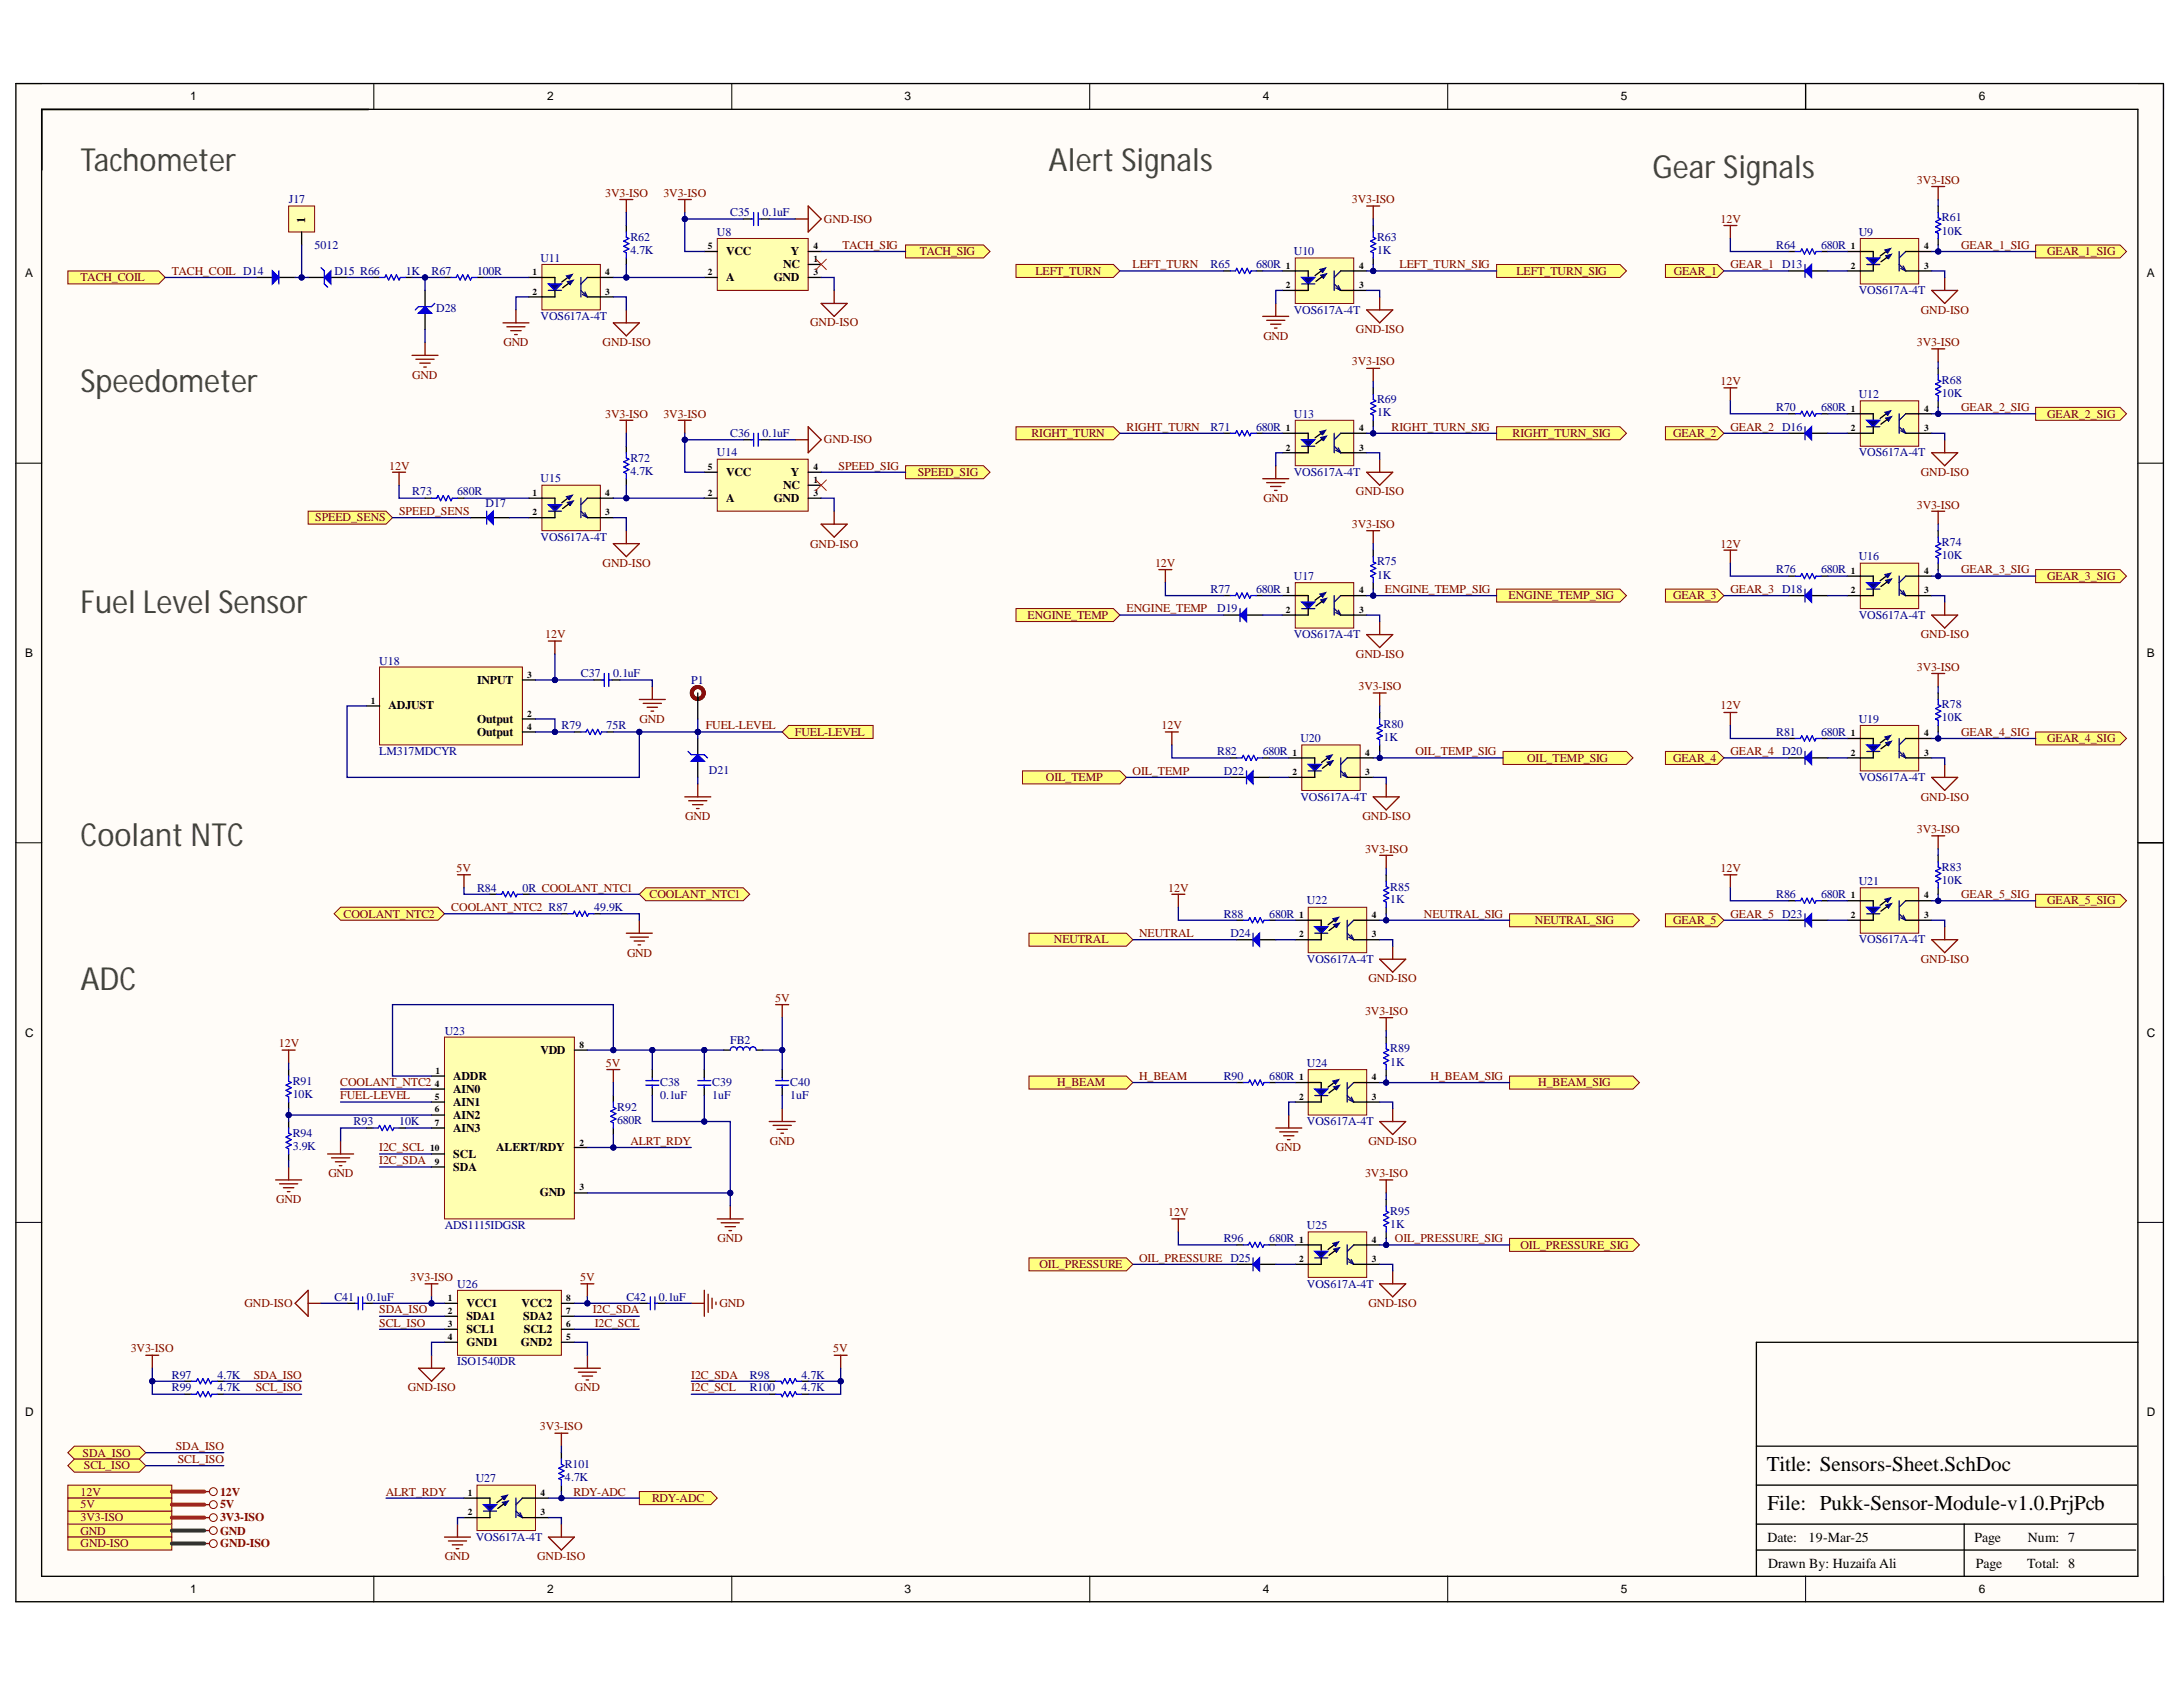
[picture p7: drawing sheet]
<svg xmlns="http://www.w3.org/2000/svg" width="279mm" height="216mm" viewBox="0 0 279 216" stroke-linecap="round" stroke-linejoin="round" font-family="sans-serif">
<defs><g id="words">
<g font-size="4.1" fill="#434343">
<text x="10.3" y="21.9">Tachometer</text>
<text x="134.2" y="21.9">Alert Signals</text>
<text x="211.5" y="22.7">Gear Signals</text>
<text x="10.3" y="50.1">Speedometer</text>
<text x="10.3" y="78.5">Fuel Level Sensor</text>
<text x="10.3" y="108.3">Coolant NTC</text>
<text x="10.3" y="126.6">ADC</text>
</g>
<g font-size="2.7">
<text x="226.1" y="188.3">Title: Sensors-Sheet.SchDoc</text>
<text x="226.2" y="193.3">File: Pukk-Sensor-Module-v1.0.PrjPcb</text>
</g>
<g font-size="1.8">
<text x="226.2" y="197.3">Date:</text>
<text x="231.5" y="197.3">19-Mar-25</text>
<text x="252.7" y="197.3">Page</text>
<text x="259.5" y="197.3">Num: 7</text>
<text x="226.3" y="200.6">Drawn By: Huzaifa Ali</text>
<text x="252.9" y="200.6">Page</text>
<text x="259.5" y="200.6">Total: 8</text>
</g>
<g font-size="1.5">
<text x="24.4" y="12.8">1</text>
<text x="70" y="12.8">2</text>
<text x="115.8" y="12.8">3</text>
<text x="161.6" y="12.8">4</text>
<text x="207.5" y="12.8">5</text>
<text x="253.3" y="12.8">6</text>
<text x="39.1" y="28.5" transform="rotate(-90 39.1 28.5)">1</text>
<text x="3.2" y="35.5">A</text>
<text x="92.9" y="32.6">VCC</text>
<text x="100.2" y="34.3">NC</text>
<text x="101.2" y="32.6">Y</text>
<text x="274.8" y="35.5">A</text>
<text x="92.9" y="36">A</text>
<text x="99" y="36">GND</text>
<text x="92.9" y="64.3">A</text>
<text x="92.9" y="61">VCC</text>
<text x="99" y="64.3">GND</text>
<text x="100.2" y="62.6">NC</text>
<text x="101.2" y="61">Y</text>
<text x="3.2" y="84">B</text>
<text x="61.1" y="87.5">INPUT</text>
<text x="274.8" y="84">B</text>
<text x="49.7" y="90.8">ADJUST</text>
<text x="61.1" y="92.5">Output</text>
<text x="61.1" y="94.2">Output</text>
<text x="3.2" y="132.7">C</text>
<text x="69.2" y="134.8">VDD</text>
<text x="274.8" y="132.7">C</text>
<text x="58" y="138.2">ADDR</text>
<text x="58" y="139.8">AIN0</text>
<text x="58" y="141.5">AIN1</text>
<text x="58" y="143.2">AIN2</text>
<text x="58" y="144.8">AIN3</text>
<text x="58" y="148.2">SCL</text>
<text x="58" y="149.8">SDA</text>
<text x="63.5" y="147.4">ALERT/RDY</text>
<text x="69.1" y="153.1">GND</text>
<text x="59.7" y="167.3">VCC1</text>
<text x="66.7" y="167.3">VCC2</text>
<text x="59.7" y="168.9">SDA1</text>
<text x="59.7" y="170.6">SCL1</text>
<text x="59.7" y="172.3">GND1</text>
<text x="66.6" y="172.3">GND2</text>
<text x="67" y="168.9">SDA2</text>
<text x="67.1" y="170.6">SCL2</text>
<text x="3.2" y="181.2">D</text>
<text x="274.8" y="181.2">D</text>
<text x="24.4" y="203.8">1</text>
<text x="70" y="203.8">2</text>
<text x="115.8" y="203.8">3</text>
<text x="161.6" y="203.8">4</text>
<text x="207.5" y="203.8">5</text>
<text x="253.3" y="203.8">6</text>
</g>
<g font-size="1.5" fill="#800000">
<text x="245.3" y="23.5">3V3-ISO</text>
<text x="77.5" y="25.2">3V3-ISO</text>
<text x="84.9" y="25.2">3V3-ISO</text>
<text x="105.5" y="28.5">GND-ISO</text>
<text x="173" y="26">3V3-ISO</text>
<text x="220.2" y="28.5">12V</text>
<text x="22" y="35.2">TACH_COIL D14</text>
<text x="107.8" y="31.9">TACH_SIG</text>
<text x="117.7" y="32.6">TACH_SIG</text>
<text x="132.5" y="35.2">LEFT_TURN</text>
<text x="145" y="34.3">LEFT_TURN</text>
<text x="179.1" y="34.3">LEFT_TURN_SIG</text>
<text x="194.1" y="35.2">LEFT_TURN_SIG</text>
<text x="214.2" y="35.2">GEAR_1</text>
<text x="221.5" y="34.3">GEAR_1 D13</text>
<text x="251" y="31.9">GEAR_1_SIG</text>
<text x="262" y="32.6">GEAR_1_SIG</text>
<text x="10.3" y="36">TACH_COIL</text>
<text x="103.7" y="41.8">GND-ISO</text>
<text x="245.8" y="40.2">GND-ISO</text>
<text x="64.4" y="44.3">GND</text>
<text x="77.1" y="44.3">GND-ISO</text>
<text x="161.7" y="43.5">GND</text>
<text x="173" y="46.8">3V3-ISO</text>
<text x="173.5" y="42.6">GND-ISO</text>
<text x="245.3" y="44.3">3V3-ISO</text>
<text x="52.8" y="48.4">GND</text>
<text x="77.5" y="53.4">3V3-ISO</text>
<text x="84.9" y="53.4">3V3-ISO</text>
<text x="220.2" y="49.3">12V</text>
<text x="251" y="52.6">GEAR_2_SIG</text>
<text x="262" y="53.4">GEAR_2_SIG</text>
<text x="105.5" y="56.7">GND-ISO</text>
<text x="132" y="56">RIGHT_TURN</text>
<text x="144.2" y="55.1">RIGHT_TURN</text>
<text x="178.1" y="55.1">RIGHT_TURN_SIG</text>
<text x="193.6" y="56">RIGHT_TURN_SIG</text>
<text x="214.1" y="56">GEAR_2</text>
<text x="221.5" y="55.1">GEAR_2 D16</text>
<text x="49.8" y="60.1">12V</text>
<text x="51.1" y="65.9">SPEED_SENS</text>
<text x="107.3" y="60.1">SPEED_SIG</text>
<text x="117.5" y="61">SPEED_SIG</text>
<text x="161.7" y="64.3">GND</text>
<text x="173.5" y="63.4">GND-ISO</text>
<text x="245.3" y="65.1">3V3-ISO</text>
<text x="245.8" y="61">GND-ISO</text>
<text x="40.3" y="66.7">SPEED_SENS</text>
<text x="103.7" y="70.1">GND-ISO</text>
<text x="173" y="67.6">3V3-ISO</text>
<text x="220.2" y="70.1">12V</text>
<text x="77.1" y="72.5">GND-ISO</text>
<text x="147.8" y="72.5">12V</text>
<text x="177.3" y="75.8">ENGINE_TEMP_SIG</text>
<text x="193.1" y="76.7">ENGINE_TEMP_SIG</text>
<text x="214.1" y="76.7">GEAR_3</text>
<text x="221.5" y="75.8">GEAR_3 D18</text>
<text x="251" y="73.4">GEAR_3_SIG</text>
<text x="262" y="74.2">GEAR_3_SIG</text>
<text x="69.8" y="81.7">12V</text>
<text x="131.5" y="79.2">ENGINE_TEMP</text>
<text x="144.2" y="78.4">ENGINE_TEMP</text>
<text x="245.8" y="81.7">GND-ISO</text>
<text x="173.5" y="84.2">GND-ISO</text>
<text x="173.9" y="88.3">3V3-ISO</text>
<text x="245.3" y="85.8">3V3-ISO</text>
<text x="81.9" y="92.5">GND</text>
<text x="90.3" y="93.3">FUEL-LEVEL</text>
<text x="101.7" y="94.2">FUEL-LEVEL</text>
<text x="148.7" y="93.3">12V</text>
<text x="220.2" y="90.8">12V</text>
<text x="251" y="94.2">GEAR_4_SIG</text>
<text x="262" y="94.9">GEAR_4_SIG</text>
<text x="133.9" y="99.9">OIL_TEMP</text>
<text x="145" y="99.2">OIL_TEMP</text>
<text x="181.1" y="96.6">OIL_TEMP_SIG</text>
<text x="195.4" y="97.5">OIL_TEMP_SIG</text>
<text x="214.1" y="97.5">GEAR_4</text>
<text x="221.5" y="96.6">GEAR_4 D20</text>
<text x="87.7" y="104.9">GND</text>
<text x="174.4" y="104.9">GND-ISO</text>
<text x="245.3" y="106.6">3V3-ISO</text>
<text x="245.8" y="102.5">GND-ISO</text>
<text x="58.4" y="111.6">5V</text>
<text x="174.7" y="109.1">3V3-ISO</text>
<text x="220.2" y="111.6">12V</text>
<text x="44" y="117.4">COOLANT_NTC2</text>
<text x="57.8" y="116.6">COOLANT_NTC2 R87</text>
<text x="83.1" y="114.9">COOLANT_NTC1</text>
<text x="145.8" y="119.9">NEUTRAL</text>
<text x="149.5" y="114.1">12V</text>
<text x="182.2" y="117.4">NEUTRAL_SIG</text>
<text x="196.5" y="118.3">NEUTRAL_SIG</text>
<text x="214.1" y="118.3">GEAR_5</text>
<text x="221.5" y="117.4">GEAR_5 D23</text>
<text x="251" y="114.9">GEAR_5_SIG</text>
<text x="262" y="115.7">GEAR_5_SIG</text>
<text x="80.3" y="122.4">GND</text>
<text x="134.9" y="120.7">NEUTRAL</text>
<text x="175.1" y="125.7">GND-ISO</text>
<text x="245.8" y="123.3">GND-ISO</text>
<text x="99.2" y="128.3">5V</text>
<text x="174.7" y="129.9">3V3-ISO</text>
<text x="35.7" y="134">12V</text>
<text x="77.6" y="136.5">5V</text>
<text x="43.6" y="139">COOLANT_NTC2</text>
<text x="43.6" y="140.7">FUEL-LEVEL</text>
<text x="135.3" y="139">H_BEAM</text>
<text x="145.8" y="138.2">H_BEAM</text>
<text x="183.1" y="138.2">H_BEAM_SIG</text>
<text x="196.9" y="139">H_BEAM_SIG</text>
<text x="48.5" y="147.4">I2C_SCL</text>
<text x="48.5" y="149">I2C_SDA</text>
<text x="80.7" y="146.5">ALRT_RDY</text>
<text x="98.5" y="146.5">GND</text>
<text x="163.3" y="147.4">GND</text>
<text x="175.1" y="146.5">GND-ISO</text>
<text x="35.4" y="154">GND</text>
<text x="42" y="150.7">GND</text>
<text x="149.5" y="155.6">12V</text>
<text x="174.7" y="150.7">3V3-ISO</text>
<text x="91.8" y="158.9">GND</text>
<text x="145.8" y="161.5">OIL_PRESSURE D25</text>
<text x="178.5" y="158.9">OIL_PRESSURE_SIG</text>
<text x="194.6" y="159.8">OIL_PRESSURE_SIG</text>
<text x="31.3" y="167.3">GND-ISO</text>
<text x="52.5" y="163.9">3V3-ISO</text>
<text x="74.3" y="163.9">5V</text>
<text x="92.1" y="167.3">GND</text>
<text x="133" y="162.3">OIL_PRESSURE</text>
<text x="175.1" y="167.3">GND-ISO</text>
<text x="16.7" y="173.1">3V3-ISO</text>
<text x="48.5" y="168.1">SDA_ISO</text>
<text x="48.5" y="169.8">SCL_ISO</text>
<text x="75.9" y="168.1">I2C_SDA</text>
<text x="76.1" y="169.8">I2C_SCL</text>
<text x="106.6" y="173.1">5V</text>
<text x="32.5" y="176.4">SDA_ISO</text>
<text x="32.7" y="178.1">SCL_ISO</text>
<text x="52.2" y="178.1">GND-ISO</text>
<text x="73.6" y="178.1">GND</text>
<text x="88.5" y="176.4">I2C_SDA</text>
<text x="88.5" y="178.1">I2C_SCL</text>
<text x="22.5" y="185.6">SDA_ISO</text>
<text x="69.1" y="183">3V3-ISO</text>
<text x="10.3" y="191.4">12V</text>
<text x="10.6" y="186.4">SDA_ISO</text>
<text x="10.7" y="188">SCL_ISO</text>
<text x="22.7" y="187.2">SCL_ISO</text>
<text x="28.2" y="191.4">12V</text>
<text x="49.4" y="191.4">ALRT_RDY</text>
<text x="73.4" y="191.4">RDY-ADC</text>
<text x="10.3" y="196.4">GND</text>
<text x="10.3" y="194.7">3V3-ISO</text>
<text x="10.3" y="193">5V</text>
<text x="28.2" y="196.4">GND</text>
<text x="28.2" y="194.7">3V3-ISO</text>
<text x="28.2" y="193">5V</text>
<text x="83.5" y="192.2">RDY-ADC</text>
<text x="10.3" y="198">GND-ISO</text>
<text x="28.2" y="198">GND-ISO</text>
<text x="56.9" y="199.7">GND</text>
<text x="68.8" y="199.7">GND-ISO</text>
</g>
<g font-size="1.5" fill="#000080">
<text x="37" y="26">J17</text>
<text x="93.4" y="27.6">C35</text>
<text x="97.6" y="27.6">0.1uF</text>
<text x="248.6" y="28.3">R61</text>
<text x="40.3" y="31.9">5012</text>
<text x="42.8" y="35.2">D15 R66</text>
<text x="51.9" y="35.2">1K</text>
<text x="55.2" y="35.2">R67</text>
<text x="61.1" y="35.2">100R</text>
<text x="69.2" y="33.5">U11</text>
<text x="80.7" y="30.9">R62</text>
<text x="80.7" y="32.5">4.7K</text>
<text x="91.8" y="30.2">U8</text>
<text x="154.9" y="34.3">R65</text>
<text x="160.8" y="34.3">680R</text>
<text x="165.6" y="32.6">U10</text>
<text x="176.2" y="30.9">R63</text>
<text x="176.2" y="32.5">1K</text>
<text x="227.3" y="31.9">R64</text>
<text x="233.1" y="31.9">680R</text>
<text x="237.9" y="30.2">U9</text>
<text x="248.6" y="30">10K</text>
<text x="55.8" y="40">D28</text>
<text x="69.2" y="41">VOS617A-4T</text>
<text x="165.6" y="40.2">VOS617A-4T</text>
<text x="237.9" y="37.6">VOS617A-4T</text>
<text x="165.6" y="53.4">U13</text>
<text x="176.2" y="51.6">R69</text>
<text x="176.2" y="53.3">1K</text>
<text x="227.3" y="52.6">R70</text>
<text x="233.1" y="52.6">680R</text>
<text x="237.9" y="51">U12</text>
<text x="248.6" y="49.1">R68</text>
<text x="248.6" y="50.8">10K</text>
<text x="80.7" y="59.1">R72</text>
<text x="91.8" y="58.4">U14</text>
<text x="93.4" y="56">C36</text>
<text x="97.6" y="56">0.1uF</text>
<text x="154.9" y="55.1">R71</text>
<text x="160.8" y="55.1">680R</text>
<text x="237.9" y="58.4">VOS617A-4T</text>
<text x="52.8" y="63.4">R73</text>
<text x="58.5" y="63.4">680R</text>
<text x="62.2" y="64.9">D17</text>
<text x="69.2" y="61.7">U15</text>
<text x="80.7" y="60.8">4.7K</text>
<text x="165.6" y="61">VOS617A-4T</text>
<text x="69.2" y="69.2">VOS617A-4T</text>
<text x="237.9" y="71.7">U16</text>
<text x="248.6" y="69.9">R74</text>
<text x="248.6" y="71.5">10K</text>
<text x="154.9" y="75.8">R77</text>
<text x="160.8" y="75.8">680R</text>
<text x="165.6" y="74.2">U17</text>
<text x="176.2" y="72.4">R75</text>
<text x="176.2" y="74.1">1K</text>
<text x="227.3" y="73.4">R76</text>
<text x="233.1" y="73.4">680R</text>
<text x="155.8" y="78.4">D19</text>
<text x="165.6" y="81.7">VOS617A-4T</text>
<text x="237.9" y="79.2">VOS617A-4T</text>
<text x="48.5" y="85.1">U18</text>
<text x="74.3" y="86.7">C37</text>
<text x="78.5" y="86.7">0.1uF</text>
<text x="88.5" y="87.5">P1</text>
<text x="71.9" y="93.3">R79</text>
<text x="77.6" y="93.3">75R</text>
<text x="166.4" y="94.9">U20</text>
<text x="177.1" y="93.2">R80</text>
<text x="177.1" y="94.9">1K</text>
<text x="227.3" y="94.2">R81</text>
<text x="233.1" y="94.2">680R</text>
<text x="237.9" y="92.5">U19</text>
<text x="248.6" y="90.6">R78</text>
<text x="248.6" y="92.3">10K</text>
<text x="48.5" y="96.6">LM317MDCYR</text>
<text x="90.7" y="99">D21</text>
<text x="155.8" y="96.6">R82</text>
<text x="156.6" y="99.2">D22</text>
<text x="161.6" y="96.6">680R</text>
<text x="237.9" y="99.9">VOS617A-4T</text>
<text x="166.4" y="102.5">VOS617A-4T</text>
<text x="177.9" y="114">R85</text>
<text x="237.9" y="113.3">U21</text>
<text x="248.6" y="111.4">R83</text>
<text x="248.6" y="113.1">10K</text>
<text x="61.1" y="114.1">R84</text>
<text x="66.9" y="114.1">0R COOLANT_NTC1</text>
<text x="76" y="116.6">49.9K</text>
<text x="156.6" y="117.4">R88</text>
<text x="157.5" y="119.9">D24</text>
<text x="162.5" y="117.4">680R</text>
<text x="167.3" y="115.7">U22</text>
<text x="177.9" y="115.6">1K</text>
<text x="227.3" y="114.9">R86</text>
<text x="233.1" y="114.9">680R</text>
<text x="167.3" y="123.3">VOS617A-4T</text>
<text x="237.9" y="120.7">VOS617A-4T</text>
<text x="56.9" y="132.4">U23</text>
<text x="93.4" y="133.6">FB2</text>
<text x="167.3" y="136.5">U24</text>
<text x="177.9" y="134.7">R89</text>
<text x="177.9" y="136.4">1K</text>
<text x="37.5" y="138.8">R91</text>
<text x="37.5" y="140.5">10K</text>
<text x="45.2" y="144">R93</text>
<text x="51.1" y="144">10K</text>
<text x="79" y="142.2">R92</text>
<text x="79" y="143.8">680R</text>
<text x="84.5" y="139">C38</text>
<text x="84.5" y="140.7">0.1uF</text>
<text x="91.2" y="139">C39</text>
<text x="91.2" y="140.7">1uF</text>
<text x="101.1" y="139">C40</text>
<text x="101.1" y="140.7">1uF</text>
<text x="156.6" y="138.2">R90</text>
<text x="162.5" y="138.2">680R</text>
<text x="167.3" y="144">VOS617A-4T</text>
<text x="37.5" y="145.5">R94</text>
<text x="37.5" y="147.2">3.9K</text>
<text x="177.9" y="155.5">R95</text>
<text x="56.9" y="157.3">ADS1115IDGSR</text>
<text x="156.6" y="158.9">R96</text>
<text x="162.5" y="158.9">680R</text>
<text x="167.3" y="157.3">U25</text>
<text x="177.9" y="157.2">1K</text>
<text x="42.8" y="166.5">C41</text>
<text x="46.9" y="166.5">0.1uF</text>
<text x="58.5" y="164.8">U26</text>
<text x="80.2" y="166.5">C42</text>
<text x="84.3" y="166.5">0.1uF</text>
<text x="167.3" y="164.8">VOS617A-4T</text>
<text x="22" y="176.4">R97</text>
<text x="22" y="178.1">R99</text>
<text x="27.8" y="176.4">4.7K</text>
<text x="27.8" y="178.1">4.7K</text>
<text x="58.5" y="174.8">ISO1540DR</text>
<text x="96" y="176.4">R98</text>
<text x="96" y="178.1">R100</text>
<text x="102.6" y="176.4">4.7K</text>
<text x="102.6" y="178.1">4.7K</text>
<text x="60.9" y="189.7">U27</text>
<text x="72.3" y="187.9">R101</text>
<text x="72.3" y="189.5">4.7K</text>
<text x="60.9" y="197.2">VOS617A-4T</text>
</g>
<g font-size="1.2">
<text x="68.2" y="35.3">1</text>
<text x="77.5" y="35.3">4</text>
<text x="90.6" y="35.3">2</text>
<text x="90.6" y="31.9">5</text>
<text x="104.1" y="33.6">1</text>
<text x="104.1" y="35.3">3</text>
<text x="104.1" y="31.9">4</text>
<text x="164.6" y="34.4">1</text>
<text x="174" y="34.4">4</text>
<text x="236.9" y="31.9">1</text>
<text x="236.9" y="34.4">2</text>
<text x="246.3" y="34.4">3</text>
<text x="246.3" y="31.9">4</text>
<text x="68.2" y="37.7">2</text>
<text x="77.5" y="37.7">3</text>
<text x="164.6" y="36.9">2</text>
<text x="174" y="36.9">3</text>
<text x="236.9" y="52.7">1</text>
<text x="246.3" y="52.7">4</text>
<text x="164.6" y="55.1">1</text>
<text x="164.6" y="57.7">2</text>
<text x="174" y="57.7">3</text>
<text x="174" y="55.1">4</text>
<text x="236.9" y="55.1">2</text>
<text x="246.3" y="55.1">3</text>
<text x="68.2" y="63.5">1</text>
<text x="68.2" y="65.9">2</text>
<text x="77.5" y="65.9">3</text>
<text x="77.5" y="63.5">4</text>
<text x="90.6" y="63.5">2</text>
<text x="90.6" y="60.1">5</text>
<text x="104.1" y="61.8">1</text>
<text x="104.1" y="63.5">3</text>
<text x="104.1" y="60.1">4</text>
<text x="164.6" y="75.9">1</text>
<text x="174" y="75.9">4</text>
<text x="236.9" y="73.5">1</text>
<text x="236.9" y="75.9">2</text>
<text x="246.3" y="75.9">3</text>
<text x="246.3" y="73.5">4</text>
<text x="164.6" y="78.5">2</text>
<text x="174" y="78.5">3</text>
<text x="67.5" y="86.7">3</text>
<text x="47.4" y="90">1</text>
<text x="67.5" y="91.7">2</text>
<text x="67.5" y="93.4">4</text>
<text x="236.9" y="94.2">1</text>
<text x="246.3" y="94.2">4</text>
<text x="165.4" y="96.7">1</text>
<text x="165.4" y="99.2">2</text>
<text x="174.7" y="99.2">3</text>
<text x="174.7" y="96.7">4</text>
<text x="236.9" y="96.7">2</text>
<text x="246.3" y="96.7">3</text>
<text x="166.3" y="117.5">1</text>
<text x="166.3" y="120">2</text>
<text x="175.6" y="120">3</text>
<text x="175.6" y="117.5">4</text>
<text x="236.9" y="115">1</text>
<text x="236.9" y="117.5">2</text>
<text x="246.3" y="117.5">3</text>
<text x="246.3" y="115">4</text>
<text x="55.7" y="137.5">1</text>
<text x="74.2" y="134.1">8</text>
<text x="55.6" y="139.1">4</text>
<text x="55.6" y="140.8">5</text>
<text x="55.6" y="142.4">6</text>
<text x="166.3" y="138.2">1</text>
<text x="166.3" y="140.8">2</text>
<text x="175.6" y="140.8">3</text>
<text x="175.6" y="138.2">4</text>
<text x="55.1" y="147.4">10</text>
<text x="55.6" y="144.1">7</text>
<text x="55.6" y="149.1">9</text>
<text x="74.2" y="146.6">2</text>
<text x="74.2" y="152.3">3</text>
<text x="166.3" y="159">1</text>
<text x="166.3" y="161.6">2</text>
<text x="175.6" y="161.6">3</text>
<text x="175.6" y="159">4</text>
<text x="57.3" y="166.6">1</text>
<text x="72.5" y="166.6">8</text>
<text x="57.3" y="168.2">2</text>
<text x="57.3" y="169.9">3</text>
<text x="57.3" y="171.5">4</text>
<text x="72.5" y="171.5">5</text>
<text x="72.5" y="169.9">6</text>
<text x="72.5" y="168.2">7</text>
<text x="59.9" y="191.4">1</text>
<text x="69.2" y="191.4">4</text>
<text x="59.9" y="193.9">2</text>
<text x="69.2" y="193.9">3</text>
</g>
</g></defs>
<g fill="#fffcf8">
<path d="M2 10.7h274.9v194.3h-274.9z" fill-rule="evenodd"/>
<path d="M5.4 14h268.2v187.7h-268.2z" fill-rule="evenodd"/>
</g>
<g fill="none" stroke="#000" stroke-width=".13">
<path d="M2 10.7h3.4M47.8 10.7v3.3M93.7 10.7v3.3M139.5 10.7v3.3M185.3 10.7v3.3M231.1 10.7v3.3M273.6 10.7h3.3v3.3M2 59.3h3.4M273.6 59.3h3.3M2 107.9h3.4M273.6 107.9h3.3M2 156.4h3.4"/>
<path d="M273.6 156.4h3.3M47.8 201.7v3.3M93.7 201.7v3.3M139.5 201.7v3.3M185.3 201.7v3.3M231.1 201.7v3.3M276.9 201.7v3.3"/>
</g>
<path d="M2 10.7h274.9v194.3h-274.9zM5.3 14h268.3v187.7h-268.3zM5.3 14h41.9M231.1 10.7v3.3M273.6 107.9h3.3M273.7 171.8h-48.9v29.9M224.8 198.4h48.5M224.8 195.1h48.7M224.8 190.1h48.7M224.8 185.1h48.7M251.4 195.1v6.6" fill="none" stroke="#000" stroke-width=".17"/>
<path d="M56.9 132.7h16.6v23.3h-16.6z" fill-rule="evenodd" fill="#ffffb0"/>
<path d="M56.9 132.7h16.6v23.3h-16.6z" fill="none" stroke="#800000" stroke-width=".13"/>
<path d="M55.2 137.7h1.7M55.2 139.4h1.7M73.5 134.4h1.7M92.6 134.4h.9M96.8 134.4h.8M55.2 141h1.7M55.2 142.7h1.7M55.2 144.4h1.7M55.2 147.7h1.7M55.2 149.3h1.7M73.5 146.9h1.7M73.5 152.7h1.7" fill="none" stroke="#000" stroke-width=".17"/>
<path d="M99.3 128.6h1.6M100.1 128.6v1.6M91.8 156h3.3M92.3 156.5h2.3M92.8 157h1.3M93.3 157.5h.3M93.5 154.3v1.7M98.5 143.5h3.3M98.9 144h2.4M99.4 144.5h1.4M99.9 145h.4M100.1 141.9v1.6" fill="none" stroke="#800000" stroke-width=".17"/>
<path d="M93.5 134.4a.41 .41 0 0 1 .4-.4 .41 .41 0 0 1 .4 .4 .41 .41 0 0 1 .4-.4 .41 .41 0 0 1 .4 .4 .41 .41 0 0 1 .4-.4 .41 .41 0 0 1 .5 .4 .42 .42 0 0 1 .4-.4 .42 .42 0 0 1 .4 .4" fill="none" stroke="#00f" stroke-width=".17"/>
<path d="M48.6 85.4h18.3v9.9h-18.3z" fill-rule="evenodd" fill="#ffffb0"/>
<path d="M48.6 85.4h18.3v9.9h-18.3z" fill="none" stroke="#800000" stroke-width=".13"/>
<path d="M46.9 90.3h1.7M66.9 92h1.6M66.9 87h1.6M66.9 93.7h1.6M89.3 94.5v2.1M89.3 97.4v2.1" fill="none" stroke="#000" stroke-width=".17"/>
<path d="M88.5 97.4l.8-.8 .8 .8z" fill="#00f"/>
<path d="M74.3 93.7h.7l.2-.4 .3 .7 .3-.7 .4 .7 .3-.7 .3 .7 .2-.3h.7M88.1 96.2l.4 .4h1.6l.5 .4M88.5 97.4l.8-.8 .8 .8zM63.5 114.4h.7l.2-.3 .3 .7 .3-.7 .4 .7 .3-.7 .3 .7 .2-.4h.7M72.7 116.9h.6l.2-.3 .3 .7 .4-.7 .3 .7 .3-.7 .4 .7 .1-.4h.7M36.9 137.7v.7l.4 .1-.7 .4 .7 .3-.7 .3 .7 .4-.7 .3 .3 .2v.6" fill="none" stroke="#00f" stroke-width=".17"/>
<g fill="none" stroke="#800000" stroke-width=".17">
<path d="M70.2 82h1.7M71 82v1.7M81.8 89.5h3.4M82.3 90h2.4M82.8 90.5h1.4M83.3 91h.4M83.5 87.9v1.6M58.6 112h1.6M59.4 112v1.6M80.2 119.4h3.3M80.7 119.9h2.3M81.8 117.8v1.6"/>
<path d="M87.6 102h3.4M88.1 102.5h2.4M88.6 103h1.4M89.1 103.5h.4M89.3 100.3v1.7M36.1 134.4h1.7M36.9 134.4v1.7M81.2 120.4h1.3M81.7 120.9h.3M35.3 151h3.3M35.8 151.5h2.3M36.3 152h1.3"/>
<path d="M36.8 152.5h.3M36.9 149.3v1.7"/>
</g>
<path d="M73.5 93.7h.8M77.7 93.7h.8M89.3 88.7v3.3M62.7 114.4h.8M66.9 114.4h.8M71.9 116.9h.8M76 116.9h.8M36.9 136.9v.8M36.9 141v.9" fill="none" stroke="#000" stroke-width=".17"/>
<g fill="none" stroke="#5b0f00" stroke-width=".51">
<circle cx="89.3" cy="88.7" r=".77"/>
<circle cx="89.3" cy="88.7" r=".76"/>
</g>
<path d="M100.9 92.8h10.8v1.7h-10.8l-.8-.8z" fill-rule="evenodd" fill="#ffff80"/>
<path d="M100.9 92.8h10.8v1.7h-10.8l-.8-.8z" fill="none" stroke="#800000" stroke-width=".13"/>
<path d="M8.7 34.7h11.6l.8 .8-.8 .8h-11.6z" fill-rule="evenodd" fill="#ffff80"/>
<path d="M8.7 34.7h11.6l.8 .8-.8 .8h-11.6z" fill="none" stroke="#800000" stroke-width=".13"/>
<g fill="none" stroke="#800000" stroke-width=".17">
<path d="M163.3 38.8v1.7M174.9 26.4h1.7M175.8 26.4v1.6M161.6 40.5h3.3M162.1 41h2.3M162.6 41.5h1.3M163.1 42h.3M163.3 59.6v1.7M174.9 47.1h1.7M175.8 47.1v1.7M161.6 61.3h3.3M162.1 61.8h2.3"/>
<path d="M162.6 62.3h1.3M163.1 62.8h.3M174.9 67.9h1.7M175.8 67.9v1.7M176.6 109.5h1.7M177.4 109.5v1.6M77.7 136.9h1.6M78.5 136.9v1.6M176.6 130.2h1.7M177.4 130.2v1.7M163.3 144.4h3.3M163.8 144.9h2.3"/>
<path d="M164.3 145.4h1.3M164.8 145.9h.3M164.9 142.7v1.7"/>
</g>
<path d="M156.6 78.7h2.1M159.5 78.7h2.1" fill="none" stroke="#000" stroke-width=".17"/>
<path d="M158.7 78.7l.8-.8v1.6z" fill="#00f"/>
<path d="M158.7 78.7l.8-.8v1.6zM158.7 77.9v1.6" fill="none" stroke="#00f" stroke-width=".17"/>
<path d="M148.3 72.9h1.7M149.2 72.9v1.7" fill="none" stroke="#800000" stroke-width=".17"/>
<path d="M158.3 120.3h2.1M161.2 120.3h2.1" fill="none" stroke="#000" stroke-width=".17"/>
<path d="M161.2 119.4v1.7l-.8-.8z" fill="#00f"/>
<path d="M160.4 119.4v1.7M161.2 119.4v1.7l-.8-.8z" fill="none" stroke="#00f" stroke-width=".17"/>
<path d="M150 114.4h1.6M150.8 114.4v1.7M176.6 151h1.7M177.4 151v1.7" fill="none" stroke="#800000" stroke-width=".17"/>
<path d="M158.3 161.8h2.1M161.2 161.8h2.1" fill="none" stroke="#000" stroke-width=".17"/>
<path d="M160.4 161.8l.8-.8v1.6z" fill="#00f"/>
<path d="M160.4 161.8l.8-.8v1.6zM160.4 161v1.6" fill="none" stroke="#00f" stroke-width=".17"/>
<path d="M175.8 88.7h1.6M176.6 88.7v1.6M150 156h1.6M150.8 156v1.7" fill="none" stroke="#800000" stroke-width=".17"/>
<path d="M157.5 99.5h2M160.4 99.5h2.1" fill="none" stroke="#000" stroke-width=".17"/>
<path d="M159.5 99.5l.9-.8v1.6z" fill="#00f"/>
<path d="M175.8 29.7v.7l.3 .1-.7 .4 .7 .3-.7 .3 .7 .4-.7 .3 .4 .1v.7M175.8 50.5v.6l.3 .2-.7 .3 .7 .4-.7 .3 .7 .3-.7 .4 .4 .1v.7M175.8 71.2v.7l.3 .2-.7 .3 .7 .3-.7 .4 .7 .3-.7 .3 .4 .2v.7M159.5 99.5l.9-.8v1.6zM159.5 98.7v1.6M176.6 92v.7l.3 .1-.6 .4 .6 .3-.6 .3 .6 .4-.6 .3 .3 .2v.6M177.4 112.8v.6l.3 .2-.6 .3 .6 .4-.6 .3 .6 .3-.6 .4 .3 .1v.7M177.4 133.6v.6l.3 .2-.6 .3 .6 .4-.6 .3 .6 .3-.6 .4 .3 .1v.7M177.4 154.3v.7l.3 .2-.6 .3 .6 .3-.6 .4 .6 .3-.6 .3 .3 .2v.7" fill="none" stroke="#00f" stroke-width=".17"/>
<path d="M149.2 93.7h1.6M150 93.7v1.6" fill="none" stroke="#800000" stroke-width=".17"/>
<g fill="none" stroke="#000" stroke-width=".17">
<path d="M175.8 28.9v.8M175.8 33v.8M175.8 49.6v.9M175.8 53.8v.8M175.8 70.4v.8M175.8 74.6v.8M176.6 91.2v.8M176.6 95.3v.9M177.4 112v.8M177.4 116.1v.8M177.4 132.7v.9M177.4 136.9v.8"/>
<path d="M177.4 153.5v.8M177.4 157.7v.8"/>
</g>
<path d="M91.8 30.5h11.6v6.7h-11.6z" fill-rule="evenodd" fill="#ffffb0"/>
<path d="M91.8 30.5h11.6v6.7h-11.6z" fill="none" stroke="#800000" stroke-width=".13"/>
<path d="M90.1 35.5h1.7M90.1 32.2h1.7M103.4 33.8h1.7M103.4 35.5h1.7M103.4 32.2h1.7" fill="none" stroke="#000" stroke-width=".17"/>
<path d="M69.4 33.8h7.4v5.9h-7.4z" fill-rule="evenodd" fill="#ffffb0"/>
<path d="M69.4 33.8h7.4v5.9h-7.4z" fill="none" stroke="#800000" stroke-width=".13"/>
<path d="M67.7 35.5h1.7M67.7 38h1.7M72.7 35.5l-.8 .6" fill="none" stroke="#000" stroke-width=".17"/>
<path d="M72.5 35.3l.8-.2-.4 .6z" fill-rule="evenodd" fill="#0c0087"/>
<path d="M72.5 35.3l.8-.2-.4 .6z" fill="none" stroke="#0c0087" stroke-width=".13"/>
<path d="M72.6 36l.8-.1-.4 .5z" fill-rule="evenodd" fill="#0c0087"/>
<path d="M72.6 36l.8-.1-.4 .5z" fill="none" stroke="#0c0087" stroke-width=".13"/>
<path d="M69.4 35.5h1.6v.8M72.8 36.2l-.8 .6" fill="none" stroke="#000" stroke-width=".17"/>
<path d="M70.2 36.3h1.7l-.9 .9z" fill="#0c0087"/>
<path d="M70.2 36.3h1.7l-.9 .9z" fill="none" stroke="#00f" stroke-width=".17"/>
<path d="M70.2 37.2h1.7M74.3 35.5v2.5M74.3 37.2l.9 .8M74.5 37.7l.7 .3M74.9 37.4l.3 .6M75.2 35.5l-.9 .8" fill="none" stroke="#11037f" stroke-width=".17"/>
<path d="M32.8 35.5h2.1M35.7 35.5h2.1M71 37.2v.8h-1.6M75.2 38h3.3M75.2 35.5h3.3" fill="none" stroke="#000" stroke-width=".17"/>
<path d="M34.9 34.7l.8 .8-.8 .8z" fill="#00f"/>
<path d="M34.9 34.7l.8 .8-.8 .8zM35.7 34.7v1.6" fill="none" stroke="#00f" stroke-width=".17"/>
<path d="M39.4 35.5h2.1M42.3 35.5h2.1" fill="none" stroke="#000" stroke-width=".17"/>
<path d="M42.3 34.7v1.6l-.8-.8z" fill="#00f"/>
<path d="M41.1 34.3l.4 .4v1.6l.4 .5M42.3 34.7v1.6l-.8-.8zM48.6 35.5h.6l.2-.3 .3 .6 .4-.6 .3 .6 .3-.6 .4 .6 .1-.3h.7M57.7 35.5h.7l.2-.3 .3 .6 .3-.6 .4 .6 .3-.6 .3 .6 .2-.3h.6M80.2 29.7v.7l.3 .1-.7 .4 .7 .3-.7 .3 .7 .4-.7 .3 .4 .1v.7M96.1 28h.4M96.5 27.2v1.7M97 27.2v1.7M97.1 28h.4" fill="none" stroke="#00f" stroke-width=".17"/>
<path d="M47.8 35.5h.8M51.9 35.5h.8M56.9 35.5h.8M61 35.5h.9M80.2 28.9v.8M80.2 33v.8M95.1 28h1.1M97.5 28h1" fill="none" stroke="#000" stroke-width=".17"/>
<path d="M79.3 25.5h1.7M80.2 25.5v1.7M80.2 39.7v1.6M86.8 25.5h1.7M87.6 25.5v1.7M101.8 28h1.6M103.4 26.4l1.7 1.6-1.7 1.7zM105.1 38.8h3.3l-1.6 1.7zM106.8 37.2v1.6M78.5 41.3h3.3l-1.6 1.7z" fill="none" stroke="#800000" stroke-width=".17"/>
<path d="M104.4 33.2l1.4 1.3M105.8 33.2l-1.4 1.3" fill="none" stroke="#f00" stroke-width=".13"/>
<path d="M115.9 31.3h10l.8 .9-.8 .8h-10z" fill-rule="evenodd" fill="#ffff80"/>
<path d="M115.9 31.3h10l.8 .9-.8 .8h-10z" fill="none" stroke="#800000" stroke-width=".13"/>
<path d="M66 39.7v1.6M64.4 41.3h3.3M64.9 41.8h2.3M65.4 42.3h1.3M65.9 42.8h.3" fill="none" stroke="#800000" stroke-width=".17"/>
<path d="M60.2 66.3h2.1M63.1 66.3h2.1" fill="none" stroke="#000" stroke-width=".17"/>
<path d="M62.3 66.3l.8-.9v1.7z" fill="#00f"/>
<path d="M62.3 66.3l.8-.9v1.7zM62.3 65.4v1.7" fill="none" stroke="#00f" stroke-width=".17"/>
<path d="M91.8 58.8h11.6v6.6h-11.6z" fill-rule="evenodd" fill="#ffffb0"/>
<path d="M91.8 58.8h11.6v6.6h-11.6z" fill="none" stroke="#800000" stroke-width=".13"/>
<path d="M90.1 63.8h1.7M90.1 60.4h1.7M103.4 62.1h1.7M103.4 63.8h1.7M103.4 60.4h1.7" fill="none" stroke="#000" stroke-width=".17"/>
<path d="M69.4 62.1h7.4v5.8h-7.4z" fill-rule="evenodd" fill="#ffffb0"/>
<path d="M69.4 62.1h7.4v5.8h-7.4z" fill="none" stroke="#800000" stroke-width=".13"/>
<path d="M67.7 63.8h1.7M67.7 66.3h1.7M72.7 63.8l-.8 .5" fill="none" stroke="#000" stroke-width=".17"/>
<path d="M72.5 63.6l.8-.2-.4 .6z" fill-rule="evenodd" fill="#0c0087"/>
<path d="M72.5 63.6l.8-.2-.4 .6z" fill="none" stroke="#0c0087" stroke-width=".13"/>
<path d="M72.6 64.3l.8-.2-.4 .6z" fill-rule="evenodd" fill="#0c0087"/>
<path d="M72.6 64.3l.8-.2-.4 .6z" fill="none" stroke="#0c0087" stroke-width=".13"/>
<path d="M69.4 63.8h1.6v.8M72.8 64.5l-.8 .6" fill="none" stroke="#000" stroke-width=".17"/>
<path d="M70.2 64.6h1.7l-.9 .8z" fill="#0c0087"/>
<path d="M80.2 57.9v.7l.3 .2-.7 .3 .7 .3-.7 .4 .7 .3-.7 .3 .4 .2v.7M96.1 56.3h.4M96.5 55.5v1.6M97 55.5v1.6M97.1 56.3h.4M70.2 64.6h1.7l-.9 .8z" fill="none" stroke="#00f" stroke-width=".17"/>
<path d="M70.2 65.4h1.7M74.3 63.8v2.5M74.3 65.4l.9 .9M74.5 65.9l.7 .4M74.9 65.6l.3 .7M75.2 63.8l-.9 .8" fill="none" stroke="#11037f" stroke-width=".17"/>
<path d="M80.2 57.1v.8M95.1 56.3h1.1M97.5 56.3h1M71 65.4v.9h-1.6M75.2 66.3h3.3M75.2 63.8h3.3M80.2 61.3v.8" fill="none" stroke="#000" stroke-width=".17"/>
<path d="M79.3 53.8h1.7M80.2 53.8v1.7M86.8 53.8h1.7M87.6 53.8v1.7M101.8 56.3h1.6M103.4 54.6l1.7 1.7-1.7 1.6zM78.5 69.6h3.3l-1.6 1.6zM80.2 67.9v1.7M105.1 67.1h3.3l-1.6 1.6zM106.8 65.4v1.7" fill="none" stroke="#800000" stroke-width=".17"/>
<path d="M104.4 61.4l1.4 1.4M105.8 61.4l-1.4 1.4" fill="none" stroke="#f00" stroke-width=".13"/>
<path d="M115.9 59.6h10l.8 .8-.8 .9h-10z" fill-rule="evenodd" fill="#ffff80"/>
<path d="M115.9 59.6h10l.8 .8-.8 .9h-10z" fill="none" stroke="#800000" stroke-width=".13"/>
<path d="M39.4 65.4h10l.8 .9-.8 .8h-10z" fill-rule="evenodd" fill="#ffff80"/>
<path d="M39.4 65.4h10l.8 .9-.8 .8h-10z" fill="none" stroke="#800000" stroke-width=".13"/>
<g fill="none" stroke="#800000" stroke-width=".17">
<path d="M174.9 39.7h3.4l-1.7 1.6zM176.6 38v1.7M176.6 58.8v1.6M50.2 60.4h1.7M51.1 60.4v1.7M174.9 60.4h3.4l-1.7 1.7zM176.6 79.5v1.7M174.9 81.2h3.4l-1.7 1.7zM175.8 102h3.3l-1.7 1.7zM177.4 100.3v1.7M176.6 122.8h3.3l-1.6 1.6zM178.3 121.1v1.7"/>
<path d="M176.6 143.5h3.3l-1.6 1.7zM178.3 141.9v1.6M176.6 164.3h3.3l-1.6 1.7zM178.3 162.6v1.7"/>
</g>
<g fill="none" stroke="#000" stroke-width=".17">
<path d="M156.6 34.7h.9M160.8 34.7h.8M156.6 55.5h.9M160.8 55.5h.8M54.4 63.8h.8M58.6 63.8h.8M156.6 76.2h.9M160.8 76.2h.8M157.5 97h.8M161.6 97h.9M158.3 117.8h.8M162.5 117.8h.8"/>
<path d="M158.3 138.5h.8M162.5 138.5h.8M158.3 159.3h.8M162.5 159.3h.8"/>
</g>
<path d="M157.5 34.7h.6l.2-.4 .3 .7 .4-.7 .3 .7 .3-.7 .4 .7 .1-.3h.7M157.5 55.5h.6l.2-.4 .3 .7 .4-.7 .3 .7 .3-.7 .4 .7 .1-.3h.7M55.2 63.8h.7l.2-.4 .3 .7 .3-.7 .4 .7 .3-.7 .3 .7 .2-.3h.7M157.5 76.2h.6l.2-.3 .3 .7 .4-.7 .3 .7 .3-.7 .4 .7 .1-.4h.7M158.3 97h.7l.1-.3 .4 .6 .3-.6 .3 .6 .4-.6 .3 .6 .2-.3h.6M159.1 117.8h.7l.2-.4 .3 .7 .3-.7 .4 .7 .3-.7 .3 .7 .2-.3h.7M159.1 138.5h.7l.2-.3 .3 .7 .3-.7 .4 .7 .3-.7 .3 .7 .2-.4h.7M159.1 159.3h.7l.2-.3 .3 .7 .3-.7 .4 .7 .3-.7 .3 .7 .2-.4h.7" fill="none" stroke="#00f" stroke-width=".17"/>
<path d="M165.8 33h7.5v5.8h-7.5z" fill-rule="evenodd" fill="#ffffb0"/>
<path d="M165.8 33h7.5v5.8h-7.5z" fill="none" stroke="#800000" stroke-width=".13"/>
<path d="M164.1 34.7h1.7M164.1 37.2h1.7M169.1 34.7l-.8 .6" fill="none" stroke="#000" stroke-width=".17"/>
<path d="M168.9 34.5l.8-.2-.4 .6z" fill-rule="evenodd" fill="#0c0087"/>
<path d="M168.9 34.5l.8-.2-.4 .6z" fill="none" stroke="#0c0087" stroke-width=".13"/>
<path d="M169 35.2l.8-.2-.4 .6z" fill-rule="evenodd" fill="#0c0087"/>
<path d="M169 35.2l.8-.2-.4 .6z" fill="none" stroke="#0c0087" stroke-width=".13"/>
<path d="M165.8 34.7h1.6v.8M169.2 35.4l-.8 .6" fill="none" stroke="#000" stroke-width=".17"/>
<path d="M166.6 35.5h1.7l-.9 .8z" fill="#0c0087"/>
<path d="M166.6 35.5h1.7l-.9 .8z" fill="none" stroke="#00f" stroke-width=".17"/>
<path d="M166.6 36.3h1.7M170.8 34.7v2.5M170.8 36.3l.8 .9M171 36.9l.6 .3M171.3 36.5l.3 .7M171.6 34.7l-.8 .8" fill="none" stroke="#11037f" stroke-width=".17"/>
<path d="M167.4 36.3v.9h-1.6M171.6 37.2h3.3M171.6 34.7h3.3" fill="none" stroke="#000" stroke-width=".17"/>
<path d="M167.4 116.1h7.5v5.8h-7.5z" fill-rule="evenodd" fill="#ffffb0"/>
<path d="M167.4 116.1h7.5v5.8h-7.5z" fill="none" stroke="#800000" stroke-width=".13"/>
<path d="M165.8 117.8h1.6M170.8 117.8l-.8 .6M165.8 120.3h1.6" fill="none" stroke="#000" stroke-width=".17"/>
<path d="M170.6 117.6l.8-.2-.4 .6z" fill-rule="evenodd" fill="#0c0087"/>
<path d="M170.6 117.6l.8-.2-.4 .6z" fill="none" stroke="#0c0087" stroke-width=".13"/>
<path d="M170.7 118.3l.8-.2-.4 .6z" fill-rule="evenodd" fill="#0c0087"/>
<path d="M170.7 118.3l.8-.2-.4 .6z" fill="none" stroke="#0c0087" stroke-width=".13"/>
<path d="M167.4 117.8h1.7v.8M170.9 118.5l-.8 .6" fill="none" stroke="#000" stroke-width=".17"/>
<path d="M168.3 118.6h1.6l-.8 .8z" fill="#0c0087"/>
<path d="M168.3 118.6h1.6l-.8 .8z" fill="none" stroke="#00f" stroke-width=".17"/>
<path d="M168.3 119.4h1.6M172.4 117.8v2.5M172.4 119.4l.9 .9M172.6 119.9l.7 .4M172.9 119.6l.4 .7M173.3 117.8l-.9 .8" fill="none" stroke="#11037f" stroke-width=".17"/>
<path d="M169.1 119.4v.9h-1.7M173.3 117.8h3.3M173.3 120.3h3.3" fill="none" stroke="#000" stroke-width=".17"/>
<path d="M167.4 136.9h7.5v5.8h-7.5z" fill-rule="evenodd" fill="#ffffb0"/>
<path d="M167.4 136.9h7.5v5.8h-7.5z" fill="none" stroke="#800000" stroke-width=".13"/>
<path d="M165.8 138.5h1.6M170.8 138.5l-.8 .6M165.8 141h1.6" fill="none" stroke="#000" stroke-width=".17"/>
<path d="M170.6 138.3l.8-.1-.4 .5z" fill-rule="evenodd" fill="#0c0087"/>
<path d="M170.6 138.3l.8-.1-.4 .5z" fill="none" stroke="#0c0087" stroke-width=".13"/>
<path d="M170.7 139.1l.8-.2-.4 .6z" fill-rule="evenodd" fill="#0c0087"/>
<path d="M170.7 139.1l.8-.2-.4 .6z" fill="none" stroke="#0c0087" stroke-width=".13"/>
<path d="M167.4 138.5h1.7v.9M170.9 139.3l-.8 .6" fill="none" stroke="#000" stroke-width=".17"/>
<path d="M168.3 139.4h1.6l-.8 .8z" fill="#0c0087"/>
<path d="M168.3 139.4h1.6l-.8 .8z" fill="none" stroke="#00f" stroke-width=".17"/>
<path d="M172.4 138.5v2.5M173.3 138.5l-.9 .9M168.3 140.2h1.6M172.4 140.2l.9 .8M172.6 140.7l.7 .3M172.9 140.4l.4 .6" fill="none" stroke="#11037f" stroke-width=".17"/>
<path d="M173.3 138.5h3.3M169.1 140.2v.8h-1.7M173.3 141h3.3" fill="none" stroke="#000" stroke-width=".17"/>
<path d="M167.4 157.7h7.5v5.8h-7.5z" fill-rule="evenodd" fill="#ffffb0"/>
<path d="M167.4 157.7h7.5v5.8h-7.5z" fill="none" stroke="#800000" stroke-width=".13"/>
<path d="M165.8 159.3h1.6M170.8 159.3l-.8 .6M165.8 161.8h1.6" fill="none" stroke="#000" stroke-width=".17"/>
<path d="M170.6 159.1l.8-.2-.4 .6z" fill-rule="evenodd" fill="#0c0087"/>
<path d="M170.6 159.1l.8-.2-.4 .6z" fill="none" stroke="#0c0087" stroke-width=".13"/>
<path d="M170.7 159.9l.8-.2-.4 .6z" fill-rule="evenodd" fill="#0c0087"/>
<path d="M170.7 159.9l.8-.2-.4 .6z" fill="none" stroke="#0c0087" stroke-width=".13"/>
<path d="M167.4 159.3h1.7v.8M170.9 160.1l-.8 .5" fill="none" stroke="#000" stroke-width=".17"/>
<path d="M168.3 160.1h1.6l-.8 .9z" fill="#0c0087"/>
<path d="M168.3 160.1h1.6l-.8 .9z" fill="none" stroke="#00f" stroke-width=".17"/>
<path d="M172.4 159.3v2.5M173.3 159.3l-.9 .8M168.3 161h1.6M172.4 161l.9 .8M172.6 161.5l.7 .3M172.9 161.2l.4 .6" fill="none" stroke="#11037f" stroke-width=".17"/>
<path d="M173.3 159.3h3.3M169.1 161v.8h-1.7M173.3 161.8h3.3" fill="none" stroke="#000" stroke-width=".17"/>
<path d="M166.6 95.3h7.5v5.9h-7.5z" fill-rule="evenodd" fill="#ffffb0"/>
<path d="M166.6 95.3h7.5v5.9h-7.5z" fill="none" stroke="#800000" stroke-width=".13"/>
<path d="M164.9 97h1.7M164.9 99.5h1.7M169.9 97l-.8 .6" fill="none" stroke="#000" stroke-width=".17"/>
<path d="M169.7 96.8l.8-.2-.4 .6z" fill-rule="evenodd" fill="#0c0087"/>
<path d="M169.7 96.8l.8-.2-.4 .6z" fill="none" stroke="#0c0087" stroke-width=".13"/>
<path d="M169.8 97.5l.8-.2-.4 .6z" fill-rule="evenodd" fill="#0c0087"/>
<path d="M169.8 97.5l.8-.2-.4 .6z" fill="none" stroke="#0c0087" stroke-width=".13"/>
<path d="M166.6 97h1.7v.8M170 97.7l-.7 .6" fill="none" stroke="#000" stroke-width=".17"/>
<path d="M167.4 97.8h1.7l-.8 .9z" fill="#0c0087"/>
<path d="M167.4 97.8h1.7l-.8 .9z" fill="none" stroke="#00f" stroke-width=".17"/>
<path d="M167.4 98.7h1.7M171.6 97v2.5M171.6 98.7l.8 .8M171.8 99.2l.6 .3M172.1 98.9l.3 .6M172.4 97l-.8 .8" fill="none" stroke="#11037f" stroke-width=".17"/>
<path d="M168.3 98.7v.8h-1.7M172.4 99.5h3.4M172.4 97h3.4" fill="none" stroke="#000" stroke-width=".17"/>
<path d="M165.8 74.6h7.5v5.8h-7.5z" fill-rule="evenodd" fill="#ffffb0"/>
<path d="M165.8 74.6h7.5v5.8h-7.5z" fill="none" stroke="#800000" stroke-width=".13"/>
<path d="M164.1 76.2h1.7M164.1 78.7h1.7M169.1 76.2l-.8 .6" fill="none" stroke="#000" stroke-width=".17"/>
<path d="M168.9 76l.8-.2-.4 .6z" fill-rule="evenodd" fill="#0c0087"/>
<path d="M168.9 76l.8-.2-.4 .6z" fill="none" stroke="#0c0087" stroke-width=".13"/>
<path d="M169 76.8l.8-.2-.4 .6z" fill-rule="evenodd" fill="#0c0087"/>
<path d="M169 76.8l.8-.2-.4 .6z" fill="none" stroke="#0c0087" stroke-width=".13"/>
<path d="M165.8 76.2h1.6v.9M169.2 77l-.8 .6" fill="none" stroke="#000" stroke-width=".17"/>
<path d="M166.6 77.1h1.7l-.9 .8z" fill="#0c0087"/>
<path d="M166.6 77.1h1.7l-.9 .8z" fill="none" stroke="#00f" stroke-width=".17"/>
<path d="M166.6 77.9h1.7M170.8 76.2v2.5M170.8 77.9l.8 .8M171 78.4l.6 .3M171.3 78.1l.3 .6M171.6 76.2l-.8 .9" fill="none" stroke="#11037f" stroke-width=".17"/>
<path d="M229 34.7h2M231.9 34.7h2M167.4 77.9v.8h-1.6M171.6 78.7h3.3M171.6 76.2h3.3" fill="none" stroke="#000" stroke-width=".17"/>
<path d="M231 34.7l.9-.9v1.7z" fill="#00f"/>
<path d="M231 34.7l.9-.9v1.7zM231 33.8v1.7M248.1 27.2v.7l.3 .1-.7 .4 .7 .3-.7 .3 .7 .4-.7 .3 .4 .2v.6" fill="none" stroke="#00f" stroke-width=".17"/>
<path d="M248.1 26.4v.8M248.1 30.5v.9M229 55.5h2M231.9 55.5h2" fill="none" stroke="#000" stroke-width=".17"/>
<path d="M220.6 28.9h1.7M221.5 28.9v1.6M247.2 23.9h1.7M248.1 23.9v1.6" fill="none" stroke="#800000" stroke-width=".17"/>
<path d="M231 55.5l.9-.9v1.7z" fill="#00f"/>
<path d="M231 55.5l.9-.9v1.7zM231 54.6v1.7M248.1 48v.6l.3 .2-.7 .3 .7 .4-.7 .3 .7 .3-.7 .4 .4 .1v.7" fill="none" stroke="#00f" stroke-width=".17"/>
<path d="M248.1 47.1v.9M248.1 51.3v.8M229 76.2h2M231.9 76.2h2" fill="none" stroke="#000" stroke-width=".17"/>
<path d="M220.6 49.6h1.7M221.5 49.6v1.7M247.2 44.6h1.7M248.1 44.6v1.7" fill="none" stroke="#800000" stroke-width=".17"/>
<path d="M231 76.2l.9-.8v1.7z" fill="#00f"/>
<path d="M231 76.2l.9-.8v1.7zM231 75.4v1.7M248.1 68.7v.7l.3 .2-.7 .3 .7 .3-.7 .4 .7 .3-.7 .3 .4 .2v.7" fill="none" stroke="#00f" stroke-width=".17"/>
<path d="M248.1 67.9v.8M248.1 72.1v.8M229 97h2M231.9 97h2" fill="none" stroke="#000" stroke-width=".17"/>
<path d="M220.6 70.4h1.7M221.5 70.4v1.7M247.2 65.4h1.7M248.1 65.4v1.7" fill="none" stroke="#800000" stroke-width=".17"/>
<path d="M231 97l.9-.8v1.6z" fill="#00f"/>
<path d="M231 97l.9-.8v1.6zM231 96.2v1.6M248.1 89.5v.7l.3 .1-.7 .4 .7 .3-.7 .4 .7 .3-.7 .3 .4 .2v.6" fill="none" stroke="#00f" stroke-width=".17"/>
<path d="M248.1 88.7v.8M248.1 92.8v.9M229 117.8h2M231.9 117.8h2" fill="none" stroke="#000" stroke-width=".17"/>
<path d="M220.6 91.2h1.7M221.5 91.2v1.6M247.2 86.2h1.7M248.1 86.2v1.7" fill="none" stroke="#800000" stroke-width=".17"/>
<path d="M231 117.8l.9-.9v1.7z" fill="#00f"/>
<path d="M229.8 32.2h.6l.2-.3 .4 .6 .3-.6 .3 .6 .3-.6 .4 .6 .1-.3h.7M229.8 53h.6l.2-.4 .4 .7 .3-.7 .3 .7 .3-.7 .4 .7 .1-.3h.7M229.8 73.7h.6l.2-.3 .4 .7 .3-.7 .3 .7 .3-.7 .4 .7 .1-.4h.7M229.8 94.5h.6l.2-.3 .4 .6 .3-.6 .3 .6 .3-.6 .4 .6 .1-.3h.7M229.8 115.3h.6l.2-.4 .4 .7 .3-.7 .3 .7 .3-.7 .4 .7 .1-.3h.7M231 117.8l.9-.9v1.7zM231 116.9v1.7M248.1 110.3v.7l.3 .1-.7 .4 .7 .3-.7 .3 .7 .4-.7 .3 .4 .2v.6" fill="none" stroke="#00f" stroke-width=".17"/>
<path d="M229 32.2h.8M233.1 32.2h.8M229 53h.8M233.1 53h.8M229 73.7h.8M233.1 73.7h.8M229 94.5h.8M233.1 94.5h.8M229 115.3h.8M233.1 115.3h.8M248.1 109.5v.8M248.1 113.6v.9" fill="none" stroke="#000" stroke-width=".17"/>
<g fill="none" stroke="#800000" stroke-width=".17">
<path d="M247.2 37.2h3.4l-1.7 1.6zM248.9 35.5v1.7M247.2 57.9h3.4l-1.7 1.7zM248.9 56.3v1.6M247.2 78.7h3.4l-1.7 1.7zM248.9 77.1v1.6M247.2 99.5h3.4l-1.7 1.7zM248.9 97.8v1.7M220.6 112h1.7M221.5 112v1.6M247.2 107h1.7M248.1 107v1.6"/>
<path d="M248.9 118.6v1.7M247.2 120.3h3.4l-1.7 1.6z"/>
</g>
<path d="M165.8 53.8h7.5v5.8h-7.5z" fill-rule="evenodd" fill="#ffffb0"/>
<path d="M165.8 53.8h7.5v5.8h-7.5z" fill="none" stroke="#800000" stroke-width=".13"/>
<path d="M164.1 55.5h1.7M164.1 57.9h1.7M169.1 55.5l-.8 .5" fill="none" stroke="#000" stroke-width=".17"/>
<path d="M168.9 55.3l.8-.2-.4 .5z" fill-rule="evenodd" fill="#0c0087"/>
<path d="M168.9 55.3l.8-.2-.4 .5z" fill="none" stroke="#0c0087" stroke-width=".13"/>
<path d="M169 56l.8-.2-.4 .6z" fill-rule="evenodd" fill="#0c0087"/>
<path d="M169 56l.8-.2-.4 .6z" fill="none" stroke="#0c0087" stroke-width=".13"/>
<path d="M165.8 55.5h1.6v.8M169.2 56.2l-.8 .6" fill="none" stroke="#000" stroke-width=".17"/>
<path d="M166.6 56.3h1.7l-.9 .8z" fill="#0c0087"/>
<path d="M166.6 56.3h1.7l-.9 .8z" fill="none" stroke="#00f" stroke-width=".17"/>
<path d="M166.6 57.1h1.7M170.8 55.5v2.4M170.8 57.1l.8 .8M171 57.6l.6 .3M171.3 57.3l.3 .6M171.6 55.5l-.8 .8" fill="none" stroke="#11037f" stroke-width=".17"/>
<path d="M167.4 57.1v.8h-1.6M171.6 57.9h3.3M171.6 55.5h3.3" fill="none" stroke="#000" stroke-width=".17"/>
<path d="M238.1 30.5h7.5v5.8h-7.5z" fill-rule="evenodd" fill="#ffffb0"/>
<path d="M238.1 30.5h7.5v5.8h-7.5z" fill="none" stroke="#800000" stroke-width=".13"/>
<path d="M236.4 32.2h1.7M236.4 34.7h1.7M241.4 32.2l-.8 .6" fill="none" stroke="#000" stroke-width=".17"/>
<path d="M241.2 32l.8-.2-.4 .6z" fill-rule="evenodd" fill="#0c0087"/>
<path d="M241.2 32l.8-.2-.4 .6z" fill="none" stroke="#0c0087" stroke-width=".13"/>
<path d="M241.3 32.7l.8-.2-.4 .6z" fill-rule="evenodd" fill="#0c0087"/>
<path d="M241.3 32.7l.8-.2-.4 .6z" fill="none" stroke="#0c0087" stroke-width=".13"/>
<path d="M238.1 32.2h1.7v.8M241.5 32.9l-.8 .6" fill="none" stroke="#000" stroke-width=".17"/>
<path d="M238.9 33h1.7l-.8 .8z" fill="#0c0087"/>
<path d="M238.9 33h1.7l-.8 .8z" fill="none" stroke="#00f" stroke-width=".17"/>
<path d="M238.9 33.8h1.7M243.1 32.2v2.5M243.1 33.8l.8 .9M243.3 34.4l.6 .3M243.6 34l.3 .7M243.9 32.2l-.8 .8" fill="none" stroke="#11037f" stroke-width=".17"/>
<path d="M239.8 33.8v.9h-1.7M243.9 34.7h3.3M243.9 32.2h3.3" fill="none" stroke="#000" stroke-width=".17"/>
<path d="M238.1 51.3h7.5v5.8h-7.5z" fill-rule="evenodd" fill="#ffffb0"/>
<path d="M238.1 51.3h7.5v5.8h-7.5z" fill="none" stroke="#800000" stroke-width=".13"/>
<path d="M236.4 53h1.7M236.4 55.5h1.7M241.4 53l-.8 .5" fill="none" stroke="#000" stroke-width=".17"/>
<path d="M241.2 52.8l.8-.2-.4 .6z" fill-rule="evenodd" fill="#0c0087"/>
<path d="M241.2 52.8l.8-.2-.4 .6z" fill="none" stroke="#0c0087" stroke-width=".13"/>
<path d="M241.3 53.5l.8-.2-.4 .6z" fill-rule="evenodd" fill="#0c0087"/>
<path d="M241.3 53.5l.8-.2-.4 .6z" fill="none" stroke="#0c0087" stroke-width=".13"/>
<path d="M238.1 53h1.7v.8M241.5 53.7l-.8 .6" fill="none" stroke="#000" stroke-width=".17"/>
<path d="M238.9 53.8h1.7l-.8 .8z" fill="#0c0087"/>
<path d="M238.9 53.8h1.7l-.8 .8z" fill="none" stroke="#00f" stroke-width=".17"/>
<path d="M238.9 54.6h1.7M243.1 53v2.5M243.1 54.6l.8 .9M243.3 55.1l.6 .4M243.6 54.8l.3 .7M243.9 53l-.8 .8" fill="none" stroke="#11037f" stroke-width=".17"/>
<path d="M239.8 54.6v.9h-1.7M243.9 55.5h3.3M243.9 53h3.3" fill="none" stroke="#000" stroke-width=".17"/>
<path d="M238.1 72.1h7.5v5.8h-7.5z" fill-rule="evenodd" fill="#ffffb0"/>
<path d="M238.1 72.1h7.5v5.8h-7.5z" fill="none" stroke="#800000" stroke-width=".13"/>
<path d="M236.4 73.7h1.7M236.4 76.2h1.7M241.4 73.7l-.8 .6" fill="none" stroke="#000" stroke-width=".17"/>
<path d="M241.2 73.5l.8-.2-.4 .6z" fill-rule="evenodd" fill="#0c0087"/>
<path d="M241.2 73.5l.8-.2-.4 .6z" fill="none" stroke="#0c0087" stroke-width=".13"/>
<path d="M241.3 74.3l.8-.2-.4 .6z" fill-rule="evenodd" fill="#0c0087"/>
<path d="M241.3 74.3l.8-.2-.4 .6z" fill="none" stroke="#0c0087" stroke-width=".13"/>
<path d="M238.1 73.7h1.7v.9M241.5 74.5l-.8 .6" fill="none" stroke="#000" stroke-width=".17"/>
<path d="M238.9 74.6h1.7l-.8 .8z" fill="#0c0087"/>
<path d="M238.9 74.6h1.7l-.8 .8z" fill="none" stroke="#00f" stroke-width=".17"/>
<path d="M238.9 75.4h1.7M243.1 73.7v2.5M243.1 75.4l.8 .8M243.3 75.9l.6 .3M243.6 75.6l.3 .6M243.9 73.7l-.8 .9" fill="none" stroke="#11037f" stroke-width=".17"/>
<path d="M239.8 75.4v.8h-1.7M243.9 76.2h3.3M243.9 73.7h3.3" fill="none" stroke="#000" stroke-width=".17"/>
<path d="M238.1 113.6h7.5v5.8h-7.5z" fill-rule="evenodd" fill="#ffffb0"/>
<path d="M238.1 113.6h7.5v5.8h-7.5z" fill="none" stroke="#800000" stroke-width=".13"/>
<path d="M236.4 115.3h1.7M236.4 117.8h1.7M241.4 115.3l-.8 .6" fill="none" stroke="#000" stroke-width=".17"/>
<path d="M241.2 115.1l.8-.2-.4 .6z" fill-rule="evenodd" fill="#0c0087"/>
<path d="M241.2 115.1l.8-.2-.4 .6z" fill="none" stroke="#0c0087" stroke-width=".13"/>
<path d="M241.3 115.8l.8-.2-.4 .6z" fill-rule="evenodd" fill="#0c0087"/>
<path d="M241.3 115.8l.8-.2-.4 .6z" fill="none" stroke="#0c0087" stroke-width=".13"/>
<path d="M238.1 115.3h1.7v.8M241.5 116l-.8 .6" fill="none" stroke="#000" stroke-width=".17"/>
<path d="M238.9 116.1h1.7l-.8 .8z" fill="#0c0087"/>
<path d="M238.9 116.1h1.7l-.8 .8z" fill="none" stroke="#00f" stroke-width=".17"/>
<path d="M238.9 116.9h1.7M243.1 115.3v2.5M243.1 116.9l.8 .9M243.3 117.5l.6 .3M243.6 117.1l.3 .7M243.9 115.3l-.8 .8" fill="none" stroke="#11037f" stroke-width=".17"/>
<path d="M239.8 116.9v.9h-1.7M243.9 117.8h3.3M243.9 115.3h3.3" fill="none" stroke="#000" stroke-width=".17"/>
<path d="M238.1 92.8h7.5v5.9h-7.5z" fill-rule="evenodd" fill="#ffffb0"/>
<path d="M238.1 92.8h7.5v5.9h-7.5z" fill="none" stroke="#800000" stroke-width=".13"/>
<path d="M236.4 94.5h1.7M236.4 97h1.7M241.4 94.5l-.8 .6" fill="none" stroke="#000" stroke-width=".17"/>
<path d="M241.2 94.3l.8-.2-.4 .6z" fill-rule="evenodd" fill="#0c0087"/>
<path d="M241.2 94.3l.8-.2-.4 .6z" fill="none" stroke="#0c0087" stroke-width=".13"/>
<path d="M241.3 95l.8-.2-.4 .6z" fill-rule="evenodd" fill="#0c0087"/>
<path d="M241.3 95l.8-.2-.4 .6z" fill="none" stroke="#0c0087" stroke-width=".13"/>
<path d="M238.1 94.5h1.7v.8M241.5 95.2l-.8 .6" fill="none" stroke="#000" stroke-width=".17"/>
<path d="M238.9 95.3h1.7l-.8 .9z" fill="#0c0087"/>
<g fill="none" stroke="#00f" stroke-width=".17">
<path d="M77 87h.3M77.3 86.2v1.7M77.9 86.2v1.7M78 87h.3M238.9 95.3h1.7l-.8 .9zM82.7 138.9h1.6M82.7 138.3h1.6M83.5 137.9v.3M83.5 138.9v.3M89.3 138.9h1.7M89.3 138.3h1.7M90.1 137.9v.3"/>
<path d="M90.1 138.9v.3M99.3 138.9h1.6M99.3 138.3h1.6M100.1 137.9v.3M100.1 138.9v.3M36.9 144.4v.6l.4 .2-.7 .3 .7 .4-.7 .3 .7 .3-.7 .4 .3 .1v.7M47.8 144.4h.6l.2-.4 .3 .7 .3-.7 .4 .7 .3-.7 .3 .7 .2-.3h.7"/>
</g>
<path d="M238.9 96.2h1.7M243.1 94.5v2.5M243.1 96.2l.8 .8M243.3 96.7l.6 .3M243.6 96.4l.3 .6M243.9 94.5l-.8 .8" fill="none" stroke="#11037f" stroke-width=".17"/>
<g fill="none" stroke="#000" stroke-width=".17">
<path d="M76 87h1.1M78.3 87h1M239.8 96.2v.8h-1.7M243.9 97h3.3M243.9 94.5h3.3M83.5 136.9v1M83.5 139.1v1.1M90.1 136.9v1M90.1 139.1v1.1M100.1 136.9v1M100.1 139.1v1.1M36.9 143.5v.9"/>
<path d="M36.9 147.7v.8M46.9 144.4h.9M51.1 144.4h.8"/>
</g>
<path d="M41.9 147.7h3.4M42.4 148.2h2.4M42.9 148.7h1.4M43.4 149.2h.4M43.6 146v1.7" fill="none" stroke="#800000" stroke-width=".17"/>
<path d="M58.6 165.1h13.3v8.3h-13.3z" fill-rule="evenodd" fill="#ffffb0"/>
<path d="M58.6 165.1h13.3v8.3h-13.3z" fill="none" stroke="#800000" stroke-width=".13"/>
<g fill="none" stroke="#000" stroke-width=".17">
<path d="M23.6 176.8h.9M23.6 178.4h.9M27.8 176.8h.8M27.8 178.4h.8M44.4 166.8h1M46.7 166.8h1.1M56.9 166.8h1.7M56.9 168.5h1.7M56.9 170.1h1.7M56.9 171.8h1.7M71.9 166.8h1.6M71.9 168.5h1.6"/>
<path d="M71.9 170.1h1.6M71.9 171.8h1.6M81.8 166.8h1M84.1 166.8h1.1M98.5 176.8h.8M98.5 178.4h.8M102.6 176.8h.8M102.6 178.4h.8"/>
</g>
<g fill="none" stroke="#800000" stroke-width=".17">
<path d="M18.7 173.4h1.6M19.5 173.4v1.7M37.8 166.8l1.6-1.7v3.4zM39.4 166.8h1.7M53.6 175.1h3.3l-1.7 1.7zM54.4 164.3h1.7M55.2 164.3v1.7M55.2 173.4v1.7M73.5 175.1h3.3M74 175.6h2.3M74.3 164.3h1.7M74.5 176.1h1.3"/>
<path d="M75 176.6h.3M75.2 164.3v1.7M75.2 173.4v1.7M88.5 166.8h1.6M90.1 165.1v3.4M90.6 165.6v2.4M91.1 166.1v1.4M91.6 166.6v.4M106.8 173.4h1.6M107.6 173.4v1.7"/>
</g>
<path d="M24.5 176.8h.6l.2-.4 .3 .7 .4-.7 .3 .7 .3-.7 .4 .7 .1-.3h.7M24.5 178.4h.6l.2-.3 .3 .7 .4-.7 .3 .7 .3-.7 .4 .7 .1-.4h.7M45.4 166.8h.4M45.8 166v1.6M46.4 166.8h.4M46.4 166v1.6M82.8 166.8h.4M83.2 166v1.6M83.8 166.8h.4M83.8 166v1.6M99.3 176.8h.7l.1 .3 .3-.7 .4 .7 .3-.7 .3 .7 .4-.7 .1 .4h.7M99.3 178.4h.7l.1 .4 .3-.7 .4 .7 .3-.7 .3 .7 .4-.7 .1 .3h.7" fill="none" stroke="#00f" stroke-width=".17"/>
<path d="M61 190.1h7.5v5.8h-7.5z" fill-rule="evenodd" fill="#ffffb0"/>
<path d="M61 190.1h7.5v5.8h-7.5z" fill="none" stroke="#800000" stroke-width=".13"/>
<path d="M59.4 191.7h1.6M59.4 194.2h1.6M64.4 191.7l-.8 .6" fill="none" stroke="#000" stroke-width=".17"/>
<path d="M64.2 191.5l.8-.2-.4 .6z" fill-rule="evenodd" fill="#0c0087"/>
<path d="M64.2 191.5l.8-.2-.4 .6z" fill="none" stroke="#0c0087" stroke-width=".13"/>
<path d="M64.3 192.3l.8-.2-.4 .6z" fill-rule="evenodd" fill="#0c0087"/>
<path d="M64.3 192.3l.8-.2-.4 .6z" fill="none" stroke="#0c0087" stroke-width=".13"/>
<path d="M61 191.7h1.7v.9M64.5 192.5l-.8 .6" fill="none" stroke="#000" stroke-width=".17"/>
<path d="M61.9 192.6h1.6l-.8 .8z" fill="#0c0087"/>
<path d="M78.5 141v.7l.3 .2-.6 .3 .6 .3-.6 .4 .6 .3-.6 .3 .3 .2v.7M61.9 192.6h1.6l-.8 .8z" fill="none" stroke="#00f" stroke-width=".17"/>
<path d="M61.9 193.4h1.6M66 191.7v2.5M66 193.4l.9 .8M66.2 193.9l.7 .3M66.6 193.6l.3 .6M66.9 191.7l-.9 .9" fill="none" stroke="#11037f" stroke-width=".17"/>
<path d="M78.5 140.2v.8M78.5 144.4v.8M62.7 193.4v.8h-1.7M66.9 194.2h3.3M66.9 191.7h3.3" fill="none" stroke="#000" stroke-width=".17"/>
<path d="M81.8 190.9h9.2l.8 .8-.8 .9h-9.2z" fill-rule="evenodd" fill="#ffff80"/>
<path d="M81.8 190.9h9.2l.8 .8-.8 .9h-9.2z" fill="none" stroke="#800000" stroke-width=".13"/>
<path d="M56.9 196.7h3.3M57.4 197.2h2.3M57.9 197.7h1.3M58.4 198.2h.3M58.6 195.1v1.6M70.2 196.7h3.3l-1.6 1.7zM71 183.4h1.7M71.9 183.4v1.7M71.9 195.1v1.6" fill="none" stroke="#800000" stroke-width=".17"/>
<path d="M71.9 185.9v.8M71.9 190.1v.8" fill="none" stroke="#000" stroke-width=".17"/>
<path d="M71.9 186.7v.7l.3 .2-.7 .3 .7 .3-.7 .4 .7 .3-.7 .3 .4 .2v.7" fill="none" stroke="#00f" stroke-width=".17"/>
<path d="M130 33.8h12.5l.8 .9-.8 .8h-12.5z" fill-rule="evenodd" fill="#ffff80"/>
<path d="M130 33.8h12.5l.8 .9-.8 .8h-12.5z" fill="none" stroke="#800000" stroke-width=".13"/>
<path d="M131.7 119.4h12.5l.8 .9-.8 .8h-12.5z" fill-rule="evenodd" fill="#ffff80"/>
<path d="M131.7 119.4h12.5l.8 .9-.8 .8h-12.5z" fill="none" stroke="#800000" stroke-width=".13"/>
<path d="M130 54.6h12.5l.8 .9-.8 .8h-12.5z" fill-rule="evenodd" fill="#ffff80"/>
<path d="M130 54.6h12.5l.8 .9-.8 .8h-12.5z" fill="none" stroke="#800000" stroke-width=".13"/>
<path d="M131.7 137.7h12.5l.8 .8-.8 .9h-12.5z" fill-rule="evenodd" fill="#ffff80"/>
<path d="M131.7 137.7h12.5l.8 .8-.8 .9h-12.5z" fill="none" stroke="#800000" stroke-width=".13"/>
<path d="M131.7 161h12.5l.8 .8-.8 .8h-12.5z" fill-rule="evenodd" fill="#ffff80"/>
<path d="M131.7 161h12.5l.8 .8-.8 .8h-12.5z" fill="none" stroke="#800000" stroke-width=".13"/>
<path d="M130 77.9h12.5l.8 .8-.8 .8h-12.5z" fill-rule="evenodd" fill="#ffff80"/>
<path d="M130 77.9h12.5l.8 .8-.8 .8h-12.5z" fill="none" stroke="#800000" stroke-width=".13"/>
<path d="M130.9 98.7h12.4l.9 .8-.9 .8h-12.4z" fill-rule="evenodd" fill="#ffff80"/>
<path d="M130.9 98.7h12.4l.9 .8-.9 .8h-12.4z" fill="none" stroke="#800000" stroke-width=".13"/>
<path d="M193.2 116.9h15.8l.8 .9-.8 .8h-15.8z" fill-rule="evenodd" fill="#ffff80"/>
<path d="M193.2 116.9h15.8l.8 .9-.8 .8h-15.8z" fill="none" stroke="#800000" stroke-width=".13"/>
<path d="M191.6 33.8h15.7l.9 .9-.9 .8h-15.7z" fill-rule="evenodd" fill="#ffff80"/>
<path d="M191.6 33.8h15.7l.9 .9-.9 .8h-15.7z" fill="none" stroke="#800000" stroke-width=".13"/>
<path d="M191.6 54.6h15.7l.9 .9-.9 .8h-15.7z" fill-rule="evenodd" fill="#ffff80"/>
<path d="M191.6 54.6h15.7l.9 .9-.9 .8h-15.7z" fill="none" stroke="#800000" stroke-width=".13"/>
<path d="M193.2 137.7h15.8l.8 .8-.8 .9h-15.8z" fill-rule="evenodd" fill="#ffff80"/>
<path d="M193.2 137.7h15.8l.8 .8-.8 .9h-15.8z" fill="none" stroke="#800000" stroke-width=".13"/>
<path d="M191.6 75.4h15.7l.9 .8-.9 .9h-15.7z" fill-rule="evenodd" fill="#ffff80"/>
<path d="M191.6 75.4h15.7l.9 .8-.9 .9h-15.7z" fill="none" stroke="#800000" stroke-width=".13"/>
<path d="M193.2 158.5h15.8l.8 .8-.8 .8h-15.8z" fill-rule="evenodd" fill="#ffff80"/>
<path d="M193.2 158.5h15.8l.8 .8-.8 .8h-15.8z" fill="none" stroke="#800000" stroke-width=".13"/>
<path d="M192.4 96.2h15.8l.8 .8-.8 .8h-15.8z" fill-rule="evenodd" fill="#ffff80"/>
<path d="M192.4 96.2h15.8l.8 .8-.8 .8h-15.8z" fill="none" stroke="#800000" stroke-width=".13"/>
<path d="M213.2 96.2h6.6l.8 .8-.8 .8h-6.6z" fill-rule="evenodd" fill="#ffff80"/>
<path d="M213.2 96.2h6.6l.8 .8-.8 .8h-6.6z" fill="none" stroke="#800000" stroke-width=".13"/>
<path d="M213.2 116.9h6.6l.8 .9-.8 .8h-6.6z" fill-rule="evenodd" fill="#ffff80"/>
<path d="M213.2 116.9h6.6l.8 .9-.8 .8h-6.6z" fill="none" stroke="#800000" stroke-width=".13"/>
<path d="M213.2 33.8h6.6l.8 .9-.8 .8h-6.6z" fill-rule="evenodd" fill="#ffff80"/>
<path d="M213.2 33.8h6.6l.8 .9-.8 .8h-6.6z" fill="none" stroke="#800000" stroke-width=".13"/>
<path d="M213.2 54.6h6.6l.8 .9-.8 .8h-6.6z" fill-rule="evenodd" fill="#ffff80"/>
<path d="M213.2 54.6h6.6l.8 .9-.8 .8h-6.6z" fill="none" stroke="#800000" stroke-width=".13"/>
<path d="M213.2 75.4h6.6l.8 .8-.8 .9h-6.6z" fill-rule="evenodd" fill="#ffff80"/>
<path d="M213.2 75.4h6.6l.8 .8-.8 .9h-6.6z" fill="none" stroke="#800000" stroke-width=".13"/>
<path d="M260.5 93.7h10.8l.9 .8-.9 .8h-10.8z" fill-rule="evenodd" fill="#ffff80"/>
<path d="M260.5 93.7h10.8l.9 .8-.9 .8h-10.8z" fill="none" stroke="#800000" stroke-width=".13"/>
<path d="M260.5 114.5h10.8l.9 .8-.9 .8h-10.8z" fill-rule="evenodd" fill="#ffff80"/>
<path d="M260.5 114.5h10.8l.9 .8-.9 .8h-10.8z" fill="none" stroke="#800000" stroke-width=".13"/>
<path d="M260.5 31.4h10.8l.9 .8-.9 .8h-10.8z" fill-rule="evenodd" fill="#ffff80"/>
<path d="M260.5 31.4h10.8l.9 .8-.9 .8h-10.8z" fill="none" stroke="#800000" stroke-width=".13"/>
<path d="M260.5 52.1h10.8l.9 .9-.9 .8h-10.8z" fill-rule="evenodd" fill="#ffff80"/>
<path d="M260.5 52.1h10.8l.9 .9-.9 .8h-10.8z" fill="none" stroke="#800000" stroke-width=".13"/>
<path d="M260.5 72.9h10.8l.9 .8-.9 .9h-10.8z" fill-rule="evenodd" fill="#ffff80"/>
<path d="M260.5 72.9h10.8l.9 .8-.9 .9h-10.8z" fill="none" stroke="#800000" stroke-width=".13"/>
<path d="M43.6 116.1h12.5l.8 .8-.8 .9h-12.5l-.8-.9z" fill-rule="evenodd" fill="#ffff80"/>
<path d="M43.6 116.1h12.5l.8 .8-.8 .9h-12.5l-.8-.9z" fill="none" stroke="#800000" stroke-width=".13"/>
<path d="M81.8 114.4l.9-.8h12.4l.9 .8-.9 .9h-12.4z" fill-rule="evenodd" fill="#ffff80"/>
<path d="M81.8 114.4l.9-.8h12.4l.9 .8-.9 .9h-12.4z" fill="none" stroke="#800000" stroke-width=".13"/>
<path d="M8.7 195.1h13.3v1.6h-13.3z" fill-rule="evenodd" fill="#ffff80"/>
<g fill="none" stroke="#800000" stroke-width=".13">
<path d="M8.7 195.1h13.3v1.6h-13.3z"/>
<circle cx="27.3" cy="195.9" r=".5"/>
</g>
<path d="M26.1 195.9h.7" fill="none" stroke="#800000" stroke-width=".17"/>
<path d="M8.7 193.4h13.3v1.7h-13.3z" fill-rule="evenodd" fill="#ffff80"/>
<g fill="none" stroke="#800000" stroke-width=".13">
<path d="M8.7 193.4h13.3v1.7h-13.3z"/>
<circle cx="27.3" cy="194.2" r=".5"/>
</g>
<path d="M26.1 194.2h.7" fill="none" stroke="#800000" stroke-width=".17"/>
<path d="M8.7 190.1h13.3v1.6h-13.3z" fill-rule="evenodd" fill="#ffff80"/>
<g fill="none" stroke="#800000" stroke-width=".13">
<path d="M8.7 190.1h13.3v1.6h-13.3z"/>
<circle cx="27.3" cy="190.9" r=".5"/>
</g>
<path d="M26.1 190.9h.7" fill="none" stroke="#800000" stroke-width=".17"/>
<path d="M8.7 196.7h13.3v1.7h-13.3z" fill-rule="evenodd" fill="#ffff80"/>
<g fill="none" stroke="#800000" stroke-width=".13">
<path d="M8.7 196.7h13.3v1.7h-13.3z"/>
<circle cx="27.3" cy="197.5" r=".5"/>
</g>
<path d="M26.1 197.5h.7" fill="none" stroke="#800000" stroke-width=".17"/>
<path d="M8.7 191.7h13.3v1.7h-13.3z" fill-rule="evenodd" fill="#ffff80"/>
<g fill="none" stroke="#800000" stroke-width=".13">
<path d="M8.7 191.7h13.3v1.7h-13.3z"/>
<circle cx="27.3" cy="192.6" r=".5"/>
</g>
<path d="M26.1 192.6h.7" fill="none" stroke="#800000" stroke-width=".17"/>
<path d="M8.7 185.9l.8-.8h8.3l.9 .8-.9 .8h-8.3z" fill-rule="evenodd" fill="#ffff80"/>
<path d="M8.7 185.9l.8-.8h8.3l.9 .8-.9 .8h-8.3z" fill="none" stroke="#800000" stroke-width=".13"/>
<path d="M8.7 187.6l.8-.9h8.3l.9 .9-.9 .8h-8.3z" fill-rule="evenodd" fill="#ffff80"/>
<path d="M8.7 187.6l.8-.9h8.3l.9 .9-.9 .8h-8.3z" fill="none" stroke="#800000" stroke-width=".13"/>
<path d="M36.9 26.4h3.4v3.3h-3.4z" fill-rule="evenodd" fill="#ffffb0"/>
<path d="M36.9 26.4h3.4v3.3h-3.4z" fill="none" stroke="#800000" stroke-width=".13"/>
<path d="M38.6 29.7v1.6" fill="none" stroke="#000" stroke-width=".17"/>
<path d="M21.1 35.5h11.7M43.6 139.4h11.6M48.6 149.3h6.6M48.6 147.7h6.6M78.5 145.2v1.7" fill="none" stroke="#000080" stroke-width=".17"/>
<circle cx="78.5" cy="146.9" r=".33" fill="#000080"/>
<circle cx="78.5" cy="146.9" r=".33" fill="none" stroke="#000080" stroke-width=".13"/>
<path d="M78.5 134.4v-5.8h-28.3v9.1h5" fill="none" stroke="#000080" stroke-width=".17"/>
<circle cx="78.5" cy="134.4" r=".33" fill="#000080"/>
<circle cx="78.5" cy="134.4" r=".33" fill="none" stroke="#000080" stroke-width=".13"/>
<path d="M75.2 152.7h18.3v1.6" fill="none" stroke="#000080" stroke-width=".17"/>
<circle cx="93.5" cy="152.7" r=".33" fill="#000080"/>
<circle cx="93.5" cy="152.7" r=".33" fill="none" stroke="#000080" stroke-width=".13"/>
<path d="M100.1 130.2v4.2h-2.5" fill="none" stroke="#000080" stroke-width=".17"/>
<circle cx="100.1" cy="134.4" r=".33" fill="#000080"/>
<circle cx="100.1" cy="134.4" r=".33" fill="none" stroke="#000080" stroke-width=".13"/>
<path d="M100.1 134.4v2.5" fill="none" stroke="#000080" stroke-width=".17"/>
<circle cx="100.1" cy="134.4" r=".33" fill="#000080"/>
<circle cx="100.1" cy="134.4" r=".33" fill="none" stroke="#000080" stroke-width=".13"/>
<path d="M83.5 134.4v2.5" fill="none" stroke="#000080" stroke-width=".17"/>
<circle cx="83.5" cy="134.4" r=".33" fill="#000080"/>
<circle cx="83.5" cy="134.4" r=".33" fill="none" stroke="#000080" stroke-width=".13"/>
<path d="M71 83.7v3.3h-2.5M100.1 140.2v1.7" fill="none" stroke="#000080" stroke-width=".17"/>
<circle cx="71" cy="87" r=".33" fill="#000080"/>
<circle cx="71" cy="87" r=".33" fill="none" stroke="#000080" stroke-width=".13"/>
<path d="M71 87h5" fill="none" stroke="#000080" stroke-width=".17"/>
<circle cx="71" cy="87" r=".33" fill="#000080"/>
<circle cx="71" cy="87" r=".33" fill="none" stroke="#000080" stroke-width=".13"/>
<path d="M68.5 92h2.5v1.7M79.3 87h4.2v.9" fill="none" stroke="#000080" stroke-width=".17"/>
<circle cx="71" cy="93.7" r=".33" fill="#000080"/>
<circle cx="71" cy="93.7" r=".33" fill="none" stroke="#000080" stroke-width=".13"/>
<path d="M46.9 90.3h-2.5v9.2h37.4v-5.8" fill="none" stroke="#000080" stroke-width=".17"/>
<circle cx="81.8" cy="93.7" r=".33" fill="#000080"/>
<circle cx="81.8" cy="93.7" r=".33" fill="none" stroke="#000080" stroke-width=".13"/>
<path d="M89.3 93.7v.8M89.3 99.5v.8" fill="none" stroke="#000080" stroke-width=".17"/>
<circle cx="89.3" cy="93.7" r=".33" fill="#000080"/>
<circle cx="89.3" cy="93.7" r=".33" fill="none" stroke="#000080" stroke-width=".13"/>
<path d="M36.9 142.7v.8" fill="none" stroke="#000080" stroke-width=".17"/>
<circle cx="36.9" cy="142.7" r=".33" fill="#000080"/>
<circle cx="36.9" cy="142.7" r=".33" fill="none" stroke="#000080" stroke-width=".13"/>
<path d="M89.3 92v1.7M36.9 136.1v.8M36.9 148.5v.8" fill="none" stroke="#000080" stroke-width=".17"/>
<circle cx="89.3" cy="93.7" r=".33" fill="#000080"/>
<circle cx="89.3" cy="93.7" r=".33" fill="none" stroke="#000080" stroke-width=".13"/>
<path d="M143.3 34.7h13.3M161.6 34.7h2.5M164.1 37.2h-.8v1.6M174.9 37.2h1.7v.8M175.8 33.8v.9h-.9M56.9 116.9h15M59.4 113.6v.8h3.3M67.7 114.4h14.1M76.8 116.9h5v.9M78.5 138.5v1.7M43.6 141h11.6" fill="none" stroke="#000080" stroke-width=".17"/>
<circle cx="175.8" cy="34.7" r=".33" fill="#000080"/>
<circle cx="175.8" cy="34.7" r=".33" fill="none" stroke="#000080" stroke-width=".13"/>
<path d="M175.8 28v.9M175.8 34.7h15.8" fill="none" stroke="#000080" stroke-width=".17"/>
<circle cx="175.8" cy="34.7" r=".33" fill="#000080"/>
<circle cx="175.8" cy="34.7" r=".33" fill="none" stroke="#000080" stroke-width=".13"/>
<path d="M143.3 55.5h13.3M161.6 55.5h2.5M164.1 57.9h-.8v1.7M174.9 57.9h1.7v.9M175.8 54.6v.9h-.9" fill="none" stroke="#000080" stroke-width=".17"/>
<circle cx="175.8" cy="55.5" r=".33" fill="#000080"/>
<circle cx="175.8" cy="55.5" r=".33" fill="none" stroke="#000080" stroke-width=".13"/>
<path d="M175.8 48.8v.8M175.8 55.5h15.8" fill="none" stroke="#000080" stroke-width=".17"/>
<circle cx="175.8" cy="55.5" r=".33" fill="#000080"/>
<circle cx="175.8" cy="55.5" r=".33" fill="none" stroke="#000080" stroke-width=".13"/>
<path d="M163.3 117.8h2.5M177.4 116.9v.9h-.8M176.6 120.3h1.7v.8" fill="none" stroke="#000080" stroke-width=".17"/>
<circle cx="177.4" cy="117.8" r=".33" fill="#000080"/>
<circle cx="177.4" cy="117.8" r=".33" fill="none" stroke="#000080" stroke-width=".13"/>
<path d="M177.4 111.1v.9M177.4 117.8h15.8" fill="none" stroke="#000080" stroke-width=".17"/>
<circle cx="177.4" cy="117.8" r=".33" fill="#000080"/>
<circle cx="177.4" cy="117.8" r=".33" fill="none" stroke="#000080" stroke-width=".13"/>
<path d="M145 138.5h13.3M163.3 138.5h2.5M177.4 137.7v.8h-.8M165.8 141h-.9v1.7M176.6 141h1.7v.9" fill="none" stroke="#000080" stroke-width=".17"/>
<circle cx="177.4" cy="138.5" r=".33" fill="#000080"/>
<circle cx="177.4" cy="138.5" r=".33" fill="none" stroke="#000080" stroke-width=".13"/>
<path d="M177.4 131.9v.8M177.4 138.5h15.8" fill="none" stroke="#000080" stroke-width=".17"/>
<circle cx="177.4" cy="138.5" r=".33" fill="#000080"/>
<circle cx="177.4" cy="138.5" r=".33" fill="none" stroke="#000080" stroke-width=".13"/>
<path d="M161.6 76.2h2.5M174.9 78.7h1.7v.8M175.8 75.4v.8h-.9" fill="none" stroke="#000080" stroke-width=".17"/>
<circle cx="175.8" cy="76.2" r=".33" fill="#000080"/>
<circle cx="175.8" cy="76.2" r=".33" fill="none" stroke="#000080" stroke-width=".13"/>
<path d="M175.8 69.6v.8M175.8 76.2h15.8" fill="none" stroke="#000080" stroke-width=".17"/>
<circle cx="175.8" cy="76.2" r=".33" fill="#000080"/>
<circle cx="175.8" cy="76.2" r=".33" fill="none" stroke="#000080" stroke-width=".13"/>
<path d="M143.3 78.7h13.3M149.2 74.6v1.6h7.4M161.6 78.7h2.5M150.8 116.1v1.7h7.5M145 120.3h13.3M163.3 120.3h2.5M163.3 159.3h2.5M177.4 158.5v.8h-.8M176.6 161.8h1.7v.8" fill="none" stroke="#000080" stroke-width=".17"/>
<circle cx="177.4" cy="159.3" r=".33" fill="#000080"/>
<circle cx="177.4" cy="159.3" r=".33" fill="none" stroke="#000080" stroke-width=".13"/>
<path d="M177.4 152.7v.8M177.4 159.3h15.8" fill="none" stroke="#000080" stroke-width=".17"/>
<circle cx="177.4" cy="159.3" r=".33" fill="#000080"/>
<circle cx="177.4" cy="159.3" r=".33" fill="none" stroke="#000080" stroke-width=".13"/>
<path d="M162.5 97h2.4M175.8 99.5h1.6v.8M176.6 96.2v.8h-.8M150.8 157.7v1.6h7.5M145 161.8h13.3M163.3 161.8h2.5" fill="none" stroke="#000080" stroke-width=".17"/>
<circle cx="176.6" cy="97" r=".33" fill="#000080"/>
<circle cx="176.6" cy="97" r=".33" fill="none" stroke="#000080" stroke-width=".13"/>
<path d="M176.6 90.3v.9M176.6 97h15.8" fill="none" stroke="#000080" stroke-width=".17"/>
<circle cx="176.6" cy="97" r=".33" fill="#000080"/>
<circle cx="176.6" cy="97" r=".33" fill="none" stroke="#000080" stroke-width=".13"/>
<path d="M52.7 35.5h4.2M144.2 99.5h13.3M150 95.3v1.7h7.5M162.5 99.5h2.4" fill="none" stroke="#000080" stroke-width=".17"/>
<circle cx="54.4" cy="35.5" r=".33" fill="#000080"/>
<circle cx="54.4" cy="35.5" r=".33" fill="none" stroke="#000080" stroke-width=".13"/>
<path d="M44.4 35.5h3.4M61.9 35.5h5.8M80.2 33.8v1.7h-1.7M80.2 27.2v1.7" fill="none" stroke="#000080" stroke-width=".17"/>
<circle cx="80.2" cy="35.5" r=".33" fill="#000080"/>
<circle cx="80.2" cy="35.5" r=".33" fill="none" stroke="#000080" stroke-width=".13"/>
<path d="M80.2 35.5h9.9" fill="none" stroke="#000080" stroke-width=".17"/>
<circle cx="80.2" cy="35.5" r=".33" fill="#000080"/>
<circle cx="80.2" cy="35.5" r=".33" fill="none" stroke="#000080" stroke-width=".13"/>
<path d="M78.5 38h1.7v1.7M87.6 28h7.5" fill="none" stroke="#000080" stroke-width=".17"/>
<circle cx="87.6" cy="28" r=".33" fill="#000080"/>
<circle cx="87.6" cy="28" r=".33" fill="none" stroke="#000080" stroke-width=".13"/>
<path d="M67.7 38h-1.7v1.7M98.5 28h3.3M105.1 35.5h1.7v1.7M105.1 32.2h10.8M80.2 55.5v1.6M80.2 62.1v1.7h-1.7" fill="none" stroke="#000080" stroke-width=".17"/>
<circle cx="80.2" cy="63.8" r=".33" fill="#000080"/>
<circle cx="80.2" cy="63.8" r=".33" fill="none" stroke="#000080" stroke-width=".13"/>
<path d="M87.6 55.5v4.9h2.5" fill="none" stroke="#000080" stroke-width=".17"/>
<circle cx="87.6" cy="56.3" r=".33" fill="#000080"/>
<circle cx="87.6" cy="56.3" r=".33" fill="none" stroke="#000080" stroke-width=".13"/>
<path d="M80.2 63.8h9.9" fill="none" stroke="#000080" stroke-width=".17"/>
<circle cx="80.2" cy="63.8" r=".33" fill="#000080"/>
<circle cx="80.2" cy="63.8" r=".33" fill="none" stroke="#000080" stroke-width=".13"/>
<path d="M87.6 56.3h7.5M78.5 66.3h1.7v1.6" fill="none" stroke="#000080" stroke-width=".17"/>
<circle cx="87.6" cy="56.3" r=".33" fill="#000080"/>
<circle cx="87.6" cy="56.3" r=".33" fill="none" stroke="#000080" stroke-width=".13"/>
<path d="M221.5 30.5v1.7h7.5M233.9 34.7h2.5M233.9 32.2h2.5M247.2 34.7h1.7v.8M248.1 31.4v.8h-.9M98.5 56.3h3.3M50.2 66.3h10M51.1 62.1v1.7h3.3M59.4 63.8h8.3M65.2 66.3h2.5M105.1 63.8h1.7v1.6M105.1 60.4h10.8" fill="none" stroke="#000080" stroke-width=".17"/>
<circle cx="248.1" cy="32.2" r=".33" fill="#000080"/>
<circle cx="248.1" cy="32.2" r=".33" fill="none" stroke="#000080" stroke-width=".13"/>
<path d="M248.1 25.5v.9M248.1 32.2h12.4" fill="none" stroke="#000080" stroke-width=".17"/>
<circle cx="248.1" cy="32.2" r=".33" fill="#000080"/>
<circle cx="248.1" cy="32.2" r=".33" fill="none" stroke="#000080" stroke-width=".13"/>
<path d="M220.6 34.7h8.4M221.5 51.3v1.7h7.5M233.9 55.5h2.5M233.9 53h2.5M247.2 55.5h1.7v.8M248.1 52.1v.9h-.9" fill="none" stroke="#000080" stroke-width=".17"/>
<circle cx="248.1" cy="53" r=".33" fill="#000080"/>
<circle cx="248.1" cy="53" r=".33" fill="none" stroke="#000080" stroke-width=".13"/>
<path d="M248.1 46.3v.8M248.1 53h12.4" fill="none" stroke="#000080" stroke-width=".17"/>
<circle cx="248.1" cy="53" r=".33" fill="#000080"/>
<circle cx="248.1" cy="53" r=".33" fill="none" stroke="#000080" stroke-width=".13"/>
<path d="M220.6 55.5h8.4M221.5 72.1v1.6h7.5M233.9 76.2h2.5M233.9 73.7h2.5M247.2 76.2h1.7v.9M248.1 72.9v.8h-.9" fill="none" stroke="#000080" stroke-width=".17"/>
<circle cx="248.1" cy="73.7" r=".33" fill="#000080"/>
<circle cx="248.1" cy="73.7" r=".33" fill="none" stroke="#000080" stroke-width=".13"/>
<path d="M248.1 67.1v.8M248.1 73.7h12.4" fill="none" stroke="#000080" stroke-width=".17"/>
<circle cx="248.1" cy="73.7" r=".33" fill="#000080"/>
<circle cx="248.1" cy="73.7" r=".33" fill="none" stroke="#000080" stroke-width=".13"/>
<path d="M220.6 76.2h8.4M221.5 92.8v1.7h7.5M233.9 97h2.5M233.9 94.5h2.5M247.2 97h1.7v.8M248.1 93.7v.8h-.9" fill="none" stroke="#000080" stroke-width=".17"/>
<circle cx="248.1" cy="94.5" r=".33" fill="#000080"/>
<circle cx="248.1" cy="94.5" r=".33" fill="none" stroke="#000080" stroke-width=".13"/>
<path d="M248.1 87.9v.8M248.1 94.5h12.4" fill="none" stroke="#000080" stroke-width=".17"/>
<circle cx="248.1" cy="94.5" r=".33" fill="#000080"/>
<circle cx="248.1" cy="94.5" r=".33" fill="none" stroke="#000080" stroke-width=".13"/>
<path d="M220.6 97h8.4M221.5 113.6v1.7h7.5M233.9 117.8h2.5M233.9 115.3h2.5M247.2 117.8h1.7v.8M248.1 114.5v.8h-.9" fill="none" stroke="#000080" stroke-width=".17"/>
<circle cx="248.1" cy="115.3" r=".33" fill="#000080"/>
<circle cx="248.1" cy="115.3" r=".33" fill="none" stroke="#000080" stroke-width=".13"/>
<path d="M248.1 108.6v.9M248.1 115.3h12.4" fill="none" stroke="#000080" stroke-width=".17"/>
<circle cx="248.1" cy="115.3" r=".33" fill="#000080"/>
<circle cx="248.1" cy="115.3" r=".33" fill="none" stroke="#000080" stroke-width=".13"/>
<path d="M68.5 93.7h5M220.6 117.8h8.4" fill="none" stroke="#000080" stroke-width=".17"/>
<circle cx="71" cy="93.7" r=".33" fill="#000080"/>
<circle cx="71" cy="93.7" r=".33" fill="none" stroke="#000080" stroke-width=".13"/>
<path d="M78.5 93.7h21.6" fill="none" stroke="#000080" stroke-width=".17"/>
<circle cx="81.8" cy="93.7" r=".33" fill="#000080"/>
<circle cx="81.8" cy="93.7" r=".33" fill="none" stroke="#000080" stroke-width=".13"/>
<circle cx="89.3" cy="93.7" r=".33" fill="#000080"/>
<circle cx="89.3" cy="93.7" r=".33" fill="none" stroke="#000080" stroke-width=".13"/>
<path d="M75.2 146.9h13.3" fill="none" stroke="#000080" stroke-width=".17"/>
<circle cx="78.5" cy="146.9" r=".33" fill="#000080"/>
<circle cx="78.5" cy="146.9" r=".33" fill="none" stroke="#000080" stroke-width=".13"/>
<path d="M36.9 141.9v.8h18.3" fill="none" stroke="#000080" stroke-width=".17"/>
<circle cx="36.9" cy="142.7" r=".33" fill="#000080"/>
<circle cx="36.9" cy="142.7" r=".33" fill="none" stroke="#000080" stroke-width=".13"/>
<path d="M46.9 144.4h-3.3v1.6M51.9 144.4h3.3M90.1 140.2v3.3" fill="none" stroke="#000080" stroke-width=".17"/>
<circle cx="90.1" cy="143.5" r=".33" fill="#000080"/>
<circle cx="90.1" cy="143.5" r=".33" fill="none" stroke="#000080" stroke-width=".13"/>
<path d="M90.1 134.4v2.5" fill="none" stroke="#000080" stroke-width=".17"/>
<circle cx="90.1" cy="134.4" r=".33" fill="#000080"/>
<circle cx="90.1" cy="134.4" r=".33" fill="none" stroke="#000080" stroke-width=".13"/>
<path d="M83.5 140.2v3.3h10v9.2" fill="none" stroke="#000080" stroke-width=".17"/>
<circle cx="90.1" cy="143.5" r=".33" fill="#000080"/>
<circle cx="90.1" cy="143.5" r=".33" fill="none" stroke="#000080" stroke-width=".13"/>
<circle cx="93.5" cy="152.7" r=".33" fill="#000080"/>
<circle cx="93.5" cy="152.7" r=".33" fill="none" stroke="#000080" stroke-width=".13"/>
<path d="M75.2 134.4h17.4" fill="none" stroke="#000080" stroke-width=".17"/>
<circle cx="78.5" cy="134.4" r=".33" fill="#000080"/>
<circle cx="78.5" cy="134.4" r=".33" fill="none" stroke="#000080" stroke-width=".13"/>
<circle cx="83.5" cy="134.4" r=".33" fill="#000080"/>
<circle cx="83.5" cy="134.4" r=".33" fill="none" stroke="#000080" stroke-width=".13"/>
<circle cx="90.1" cy="134.4" r=".33" fill="#000080"/>
<circle cx="90.1" cy="134.4" r=".33" fill="none" stroke="#000080" stroke-width=".13"/>
<path d="M41.1 166.8h3.3M48.6 168.5h8.3M48.6 170.1h8.3M55.2 166v.8M56.9 171.8h-1.7v1.6M73.5 171.8h1.7v1.6M85.2 166.8h3.3" fill="none" stroke="#000080" stroke-width=".17"/>
<circle cx="55.2" cy="166.8" r=".33" fill="#000080"/>
<circle cx="55.2" cy="166.8" r=".33" fill="none" stroke="#000080" stroke-width=".13"/>
<path d="M47.8 166.8h9.1" fill="none" stroke="#000080" stroke-width=".17"/>
<circle cx="55.2" cy="166.8" r=".33" fill="#000080"/>
<circle cx="55.2" cy="166.8" r=".33" fill="none" stroke="#000080" stroke-width=".13"/>
<path d="M73.5 166.8h8.3" fill="none" stroke="#000080" stroke-width=".17"/>
<circle cx="75.2" cy="166.8" r=".33" fill="#000080"/>
<circle cx="75.2" cy="166.8" r=".33" fill="none" stroke="#000080" stroke-width=".13"/>
<path d="M75.2 166v.8" fill="none" stroke="#000080" stroke-width=".17"/>
<circle cx="75.2" cy="166.8" r=".33" fill="#000080"/>
<circle cx="75.2" cy="166.8" r=".33" fill="none" stroke="#000080" stroke-width=".13"/>
<path d="M19.5 176.8h4.1M73.5 168.5h8.3M73.5 170.1h8.3" fill="none" stroke="#000080" stroke-width=".17"/>
<circle cx="19.5" cy="176.8" r=".33" fill="#000080"/>
<circle cx="19.5" cy="176.8" r=".33" fill="none" stroke="#000080" stroke-width=".13"/>
<path d="M19.5 175.1v3.3h4.1M28.6 176.8h10M28.6 178.4h10" fill="none" stroke="#000080" stroke-width=".17"/>
<circle cx="19.5" cy="176.8" r=".33" fill="#000080"/>
<circle cx="19.5" cy="176.8" r=".33" fill="none" stroke="#000080" stroke-width=".13"/>
<path d="M103.4 176.8h4.2" fill="none" stroke="#000080" stroke-width=".17"/>
<circle cx="107.6" cy="176.8" r=".33" fill="#000080"/>
<circle cx="107.6" cy="176.8" r=".33" fill="none" stroke="#000080" stroke-width=".13"/>
<path d="M88.5 176.8h10M88.5 178.4h10M107.6 175.1v3.3h-4.2" fill="none" stroke="#000080" stroke-width=".17"/>
<circle cx="107.6" cy="176.8" r=".33" fill="#000080"/>
<circle cx="107.6" cy="176.8" r=".33" fill="none" stroke="#000080" stroke-width=".13"/>
<path d="M49.4 191.7h10M59.4 194.2h-.8v.9M70.2 194.2h1.7v.9M71.9 185.1v.8M71.9 190.9v.8" fill="none" stroke="#000080" stroke-width=".17"/>
<circle cx="71.9" cy="191.7" r=".33" fill="#000080"/>
<circle cx="71.9" cy="191.7" r=".33" fill="none" stroke="#000080" stroke-width=".13"/>
<path d="M70.2 191.7h11.6" fill="none" stroke="#000080" stroke-width=".17"/>
<circle cx="71.9" cy="191.7" r=".33" fill="#000080"/>
<circle cx="71.9" cy="191.7" r=".33" fill="none" stroke="#000080" stroke-width=".13"/>
<path d="M22 195.9h4.1M22 197.5h4.1" fill="none" stroke="#274e13" stroke-width=".51"/>
<path d="M22 194.2h4.1M22 190.9h4.1M22 192.6h4.1" fill="none" stroke="#f00" stroke-width=".51"/>
<path d="M87.6 27.2v5h2.5M18.7 185.9h9.9M18.7 187.6h9.9" fill="none" stroke="#000080" stroke-width=".17"/>
<circle cx="87.6" cy="28" r=".33" fill="#000080"/>
<circle cx="87.6" cy="28" r=".33" fill="none" stroke="#000080" stroke-width=".13"/>
<path d="M38.6 35.5h.8" fill="none" stroke="#000080" stroke-width=".17"/>
<circle cx="38.6" cy="35.5" r=".33" fill="#000080"/>
<circle cx="38.6" cy="35.5" r=".33" fill="none" stroke="#000080" stroke-width=".13"/>
<path d="M38.6 31.3v4.2h-.8" fill="none" stroke="#000080" stroke-width=".17"/>
<circle cx="38.6" cy="35.5" r=".33" fill="#000080"/>
<circle cx="38.6" cy="35.5" r=".33" fill="none" stroke="#000080" stroke-width=".13"/>
<path d="M54.4 37.2v2M54.4 40.1v2.1" fill="none" stroke="#000" stroke-width=".17"/>
<path d="M53.6 40.1l.8-.9 .8 .9z" fill="#00f"/>
<path d="M55.6 38.8l-.4 .4h-1.6l-.4 .5M53.6 40.1l.8-.9 .8 .9z" fill="none" stroke="#00f" stroke-width=".17"/>
<path d="M54.4 35.5v1.7" fill="none" stroke="#000080" stroke-width=".17"/>
<circle cx="54.4" cy="35.5" r=".33" fill="#000080"/>
<circle cx="54.4" cy="35.5" r=".33" fill="none" stroke="#000080" stroke-width=".13"/>
<path d="M52.7 45.5h3.4M53.2 46h2.4M53.7 46.5h1.4M54.2 47h.4M54.4 43.8v1.7" fill="none" stroke="#800000" stroke-width=".17"/>
<path d="M54.4 42.2v1.6" fill="none" stroke="#000080" stroke-width=".17"/>
<use href="#words"/>
</svg>
